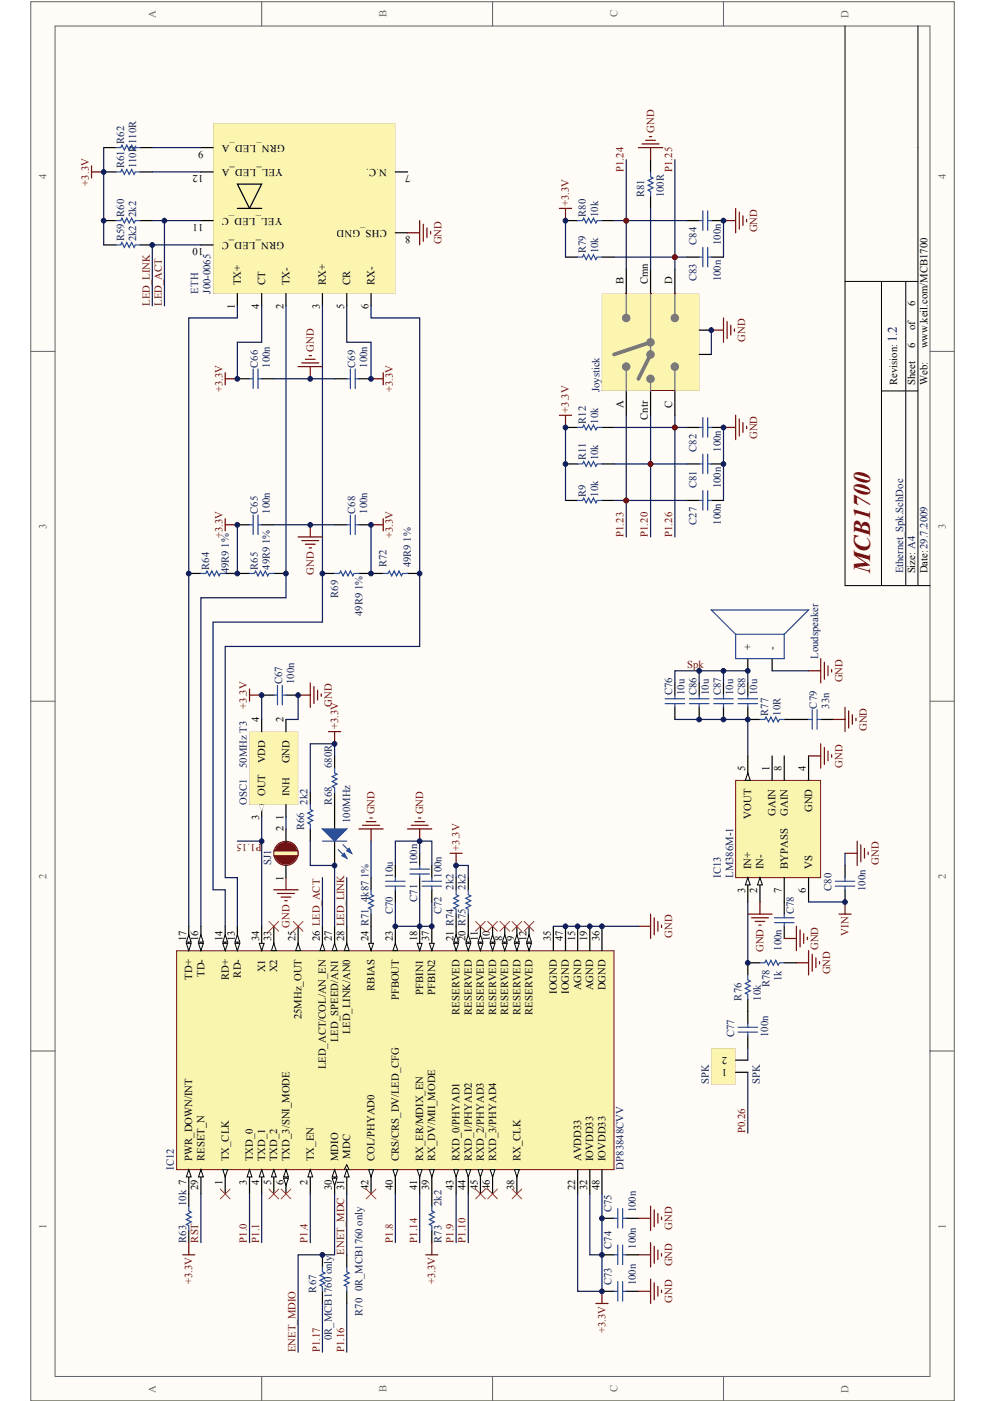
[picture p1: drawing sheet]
<svg xmlns="http://www.w3.org/2000/svg" width="210mm" height="297mm" viewBox="0 0 210 297" stroke-linecap="round" stroke-linejoin="round" font-family="sans-serif">
<defs><g id="words">
<text font-size="5.1" fill="#6e0d10" x="184.5" y="121.6" transform="rotate(-90 184.5 121.6)">MCB1700</text>
<text font-size="2.8" fill="#101e5b" x="190.2" y="72.6" transform="rotate(-90 190.2 72.6)">1.2</text>
<g font-size="2.3" fill="#626261">
<text x="33" y="3.7" transform="rotate(-90 33 3.7)">A</text>
<text x="82" y="3.7" transform="rotate(-90 82 3.7)">B</text>
<text x="131" y="3.7" transform="rotate(-90 131 3.7)">C</text>
<text x="180" y="3.7" transform="rotate(-90 180 3.7)">D</text>
<text x="9.8" y="38" transform="rotate(-90 9.8 38)">4</text>
<text x="200.6" y="38" transform="rotate(-90 200.6 38)">4</text>
<text x="9.8" y="112.1" transform="rotate(-90 9.8 112.1)">3</text>
<text x="200.6" y="112.1" transform="rotate(-90 200.6 112.1)">3</text>
<text x="9.8" y="186.3" transform="rotate(-90 9.8 186.3)">2</text>
<text x="200.6" y="186.3" transform="rotate(-90 200.6 186.3)">2</text>
<text x="9.8" y="260.5" transform="rotate(-90 9.8 260.5)">1</text>
<text x="200.6" y="260.5" transform="rotate(-90 200.6 260.5)">1</text>
<text x="33" y="295.2" transform="rotate(-90 33 295.2)">A</text>
<text x="82" y="295.2" transform="rotate(-90 82 295.2)">B</text>
<text x="131" y="295.2" transform="rotate(-90 131 295.2)">C</text>
<text x="180" y="295.2" transform="rotate(-90 180 295.2)">D</text>
</g>
<g font-size="2.3" fill="#6e0d10">
<text x="138.7" y="28.2" transform="rotate(-90 138.7 28.2)">GND</text>
<text x="18.9" y="39.3" transform="rotate(-90 18.9 39.3)">+3.3V</text>
<text x="132.3" y="36.5" transform="rotate(-90 132.3 36.5)">P1.24</text>
<text x="142.6" y="36.5" transform="rotate(-90 142.6 36.5)">P1.25</text>
<text x="120.7" y="43.7" transform="rotate(-90 120.7 43.7)">+3.3V</text>
<text x="93.6" y="51.8" transform="rotate(-90 93.6 51.8)">GND</text>
<text x="160.6" y="49.2" transform="rotate(-90 160.6 49.2)">GND</text>
<text x="31.7" y="64.8" transform="rotate(-90 31.7 64.8)">LED_LINK</text>
<text x="34.3" y="64.8" transform="rotate(-90 34.3 64.8)">LED_ACT</text>
<text x="66.5" y="74.6" transform="rotate(-90 66.5 74.6)">GND</text>
<text x="158.1" y="72.5" transform="rotate(-90 158.1 72.5)">GND</text>
<text x="47.2" y="83.2" transform="rotate(-90 47.2 83.2)">+3.3V</text>
<text x="83.3" y="83.2" transform="rotate(-90 83.3 83.2)">+3.3V</text>
<text x="120.7" y="87.5" transform="rotate(-90 120.7 87.5)">+3.3V</text>
<text x="160.6" y="93.1" transform="rotate(-90 160.6 93.1)">GND</text>
<text x="132.3" y="113.8" transform="rotate(-90 132.3 113.8)">P1.23</text>
<text x="137.4" y="113.8" transform="rotate(-90 137.4 113.8)">P1.20</text>
<text x="142.6" y="113.8" transform="rotate(-90 142.6 113.8)">P1.26</text>
<text x="47.2" y="114.2" transform="rotate(-90 47.2 114.2)">+3.3V</text>
<text x="83.3" y="114.2" transform="rotate(-90 83.3 114.2)">+3.3V</text>
<text x="66.5" y="121.9" transform="rotate(-90 66.5 121.9)">GND</text>
<text x="70.4" y="149.9" transform="rotate(-90 70.4 149.9)">GND</text>
<text x="178.7" y="144.7" transform="rotate(-90 178.7 144.7)">GND</text>
<text x="52.4" y="150.3" transform="rotate(-90 52.4 150.3)">+3.3V</text>
<text x="71.7" y="154.6" transform="rotate(-90 71.7 154.6)">+3.3V</text>
<text x="183.8" y="155" transform="rotate(-90 183.8 155)">GND</text>
<text x="178.7" y="162.8" transform="rotate(-90 178.7 162.8)">GND</text>
<text x="79.4" y="172.7" transform="rotate(-90 79.4 172.7)">GND</text>
<text x="89.7" y="172.7" transform="rotate(-90 89.7 172.7)">GND</text>
<text x="97.5" y="180.4" transform="rotate(-90 97.5 180.4)">+3.3V</text>
<text x="186.4" y="183.4" transform="rotate(-90 186.4 183.4)">GND</text>
<text x="61.4" y="196.7" transform="rotate(-90 61.4 196.7)">GND</text>
<text x="142.6" y="198.9" transform="rotate(-90 142.6 198.9)">GND</text>
<text x="161.9" y="201.9" transform="rotate(-90 161.9 201.9)">GND</text>
<text x="173.5" y="201.4" transform="rotate(-90 173.5 201.4)">GND</text>
<text x="180" y="198.4" transform="rotate(-90 180 198.4)">VIN</text>
<text x="176.1" y="206.6" transform="rotate(-90 176.1 206.6)">GND</text>
<text x="158.1" y="240.2" transform="rotate(-90 158.1 240.2)">P0.26</text>
<text x="42.1" y="263.5" transform="rotate(-90 42.1 263.5)">RST</text>
<text x="52.4" y="263.5" transform="rotate(-90 52.4 263.5)">P1.0</text>
<text x="54.9" y="263.5" transform="rotate(-90 54.9 263.5)">P1.1</text>
<text x="65.3" y="263.5" transform="rotate(-90 65.3 263.5)">P1.4</text>
<text x="83.3" y="263.5" transform="rotate(-90 83.3 263.5)">P1.8</text>
<text x="88.5" y="263.5" transform="rotate(-90 88.5 263.5)">P1.14</text>
<text x="96.2" y="263.5" transform="rotate(-90 96.2 263.5)">P1.9</text>
<text x="98.8" y="263.5" transform="rotate(-90 98.8 263.5)">P1.10</text>
<text x="142.6" y="260.8" transform="rotate(-90 142.6 260.8)">GND</text>
<text x="73" y="266" transform="rotate(-90 73 266)">ENET_MDC</text>
<text x="142.6" y="268.5" transform="rotate(-90 142.6 268.5)">GND</text>
<text x="40.8" y="272.3" transform="rotate(-90 40.8 272.3)">+3.3V</text>
<text x="92.3" y="272.3" transform="rotate(-90 92.3 272.3)">+3.3V</text>
<text x="142.6" y="276.3" transform="rotate(-90 142.6 276.3)">GND</text>
<text x="62.7" y="286.7" transform="rotate(-90 62.7 286.7)">ENET_MDIO</text>
<text x="67.8" y="286.7" transform="rotate(-90 67.8 286.7)">P1.17</text>
<text x="73" y="286.7" transform="rotate(-90 73 286.7)">P1.16</text>
<text x="128.4" y="282.7" transform="rotate(-90 128.4 282.7)">+3.3V</text>
</g>
<g font-size="2.3" fill="#101e5b">
<text x="26.3" y="35.7" transform="rotate(-90 26.3 35.7)">R61 R62</text>
<text x="28.9" y="35.7" transform="rotate(-90 28.9 35.7)">110R110R</text>
<text x="136.7" y="41.9" transform="rotate(-90 136.7 41.9)">R81</text>
<text x="140.8" y="41.9" transform="rotate(-90 140.8 41.9)">100R</text>
<text x="28.9" y="46" transform="rotate(-90 28.9 46)">2k2</text>
<text x="124.3" y="46" transform="rotate(-90 124.3 46)">R80</text>
<text x="126.9" y="46" transform="rotate(-90 126.9 46)">10k</text>
<text x="26.3" y="51.2" transform="rotate(-90 26.3 51.2)">R59 R60</text>
<text x="28.9" y="51.2" transform="rotate(-90 28.9 51.2)">2k2</text>
<text x="124.3" y="53.7" transform="rotate(-90 124.3 53.7)">R79</text>
<text x="126.9" y="53.7" transform="rotate(-90 126.9 53.7)">10k</text>
<text x="147.7" y="51.9" transform="rotate(-90 147.7 51.9)">C84</text>
<text x="152.9" y="51.9" transform="rotate(-90 152.9 51.9)">100n</text>
<text x="147.7" y="59.7" transform="rotate(-90 147.7 59.7)">C83</text>
<text x="152.9" y="59.7" transform="rotate(-90 152.9 59.7)">100n</text>
<text x="42.1" y="62.2" transform="rotate(-90 42.1 62.2)">ETH</text>
<text x="44.6" y="62.2" transform="rotate(-90 44.6 62.2)">J00-0065</text>
<text x="54.7" y="78" transform="rotate(-90 54.7 78)">C66</text>
<text x="57.3" y="78" transform="rotate(-90 57.3 78)">100n</text>
<text x="75.3" y="78" transform="rotate(-90 75.3 78)">C69</text>
<text x="77.9" y="78" transform="rotate(-90 77.9 78)">100n</text>
<text x="127.1" y="83.1" transform="rotate(-90 127.1 83.1)">Joystick</text>
<text x="124.3" y="89.9" transform="rotate(-90 124.3 89.9)">R12</text>
<text x="126.9" y="89.9" transform="rotate(-90 126.9 89.9)">10k</text>
<text x="147.7" y="95.8" transform="rotate(-90 147.7 95.8)">C82</text>
<text x="152.9" y="95.8" transform="rotate(-90 152.9 95.8)">100n</text>
<text x="124.3" y="97.6" transform="rotate(-90 124.3 97.6)">R11</text>
<text x="126.9" y="97.6" transform="rotate(-90 126.9 97.6)">10k</text>
<text x="124.3" y="105.3" transform="rotate(-90 124.3 105.3)">R9</text>
<text x="126.9" y="105.3" transform="rotate(-90 126.9 105.3)">10k</text>
<text x="147.7" y="103.5" transform="rotate(-90 147.7 103.5)">C81</text>
<text x="152.9" y="103.5" transform="rotate(-90 152.9 103.5)">100n</text>
<text x="54.7" y="108.9" transform="rotate(-90 54.7 108.9)">C65</text>
<text x="57.3" y="108.9" transform="rotate(-90 57.3 108.9)">100n</text>
<text x="75.3" y="108.9" transform="rotate(-90 75.3 108.9)">C68</text>
<text x="77.9" y="108.9" transform="rotate(-90 77.9 108.9)">100n</text>
<text x="147.7" y="111.3" transform="rotate(-90 147.7 111.3)">C27</text>
<text x="152.9" y="111.3" transform="rotate(-90 152.9 111.3)">100n</text>
<text x="48.5" y="116.1" transform="rotate(-90 48.5 116.1)">1%</text>
<text x="57.3" y="115.3" transform="rotate(-90 57.3 115.3)">1%</text>
<text x="87.2" y="114.8" transform="rotate(-90 87.2 114.8)">1%</text>
<text x="44.4" y="120.8" transform="rotate(-90 44.4 120.8)">R64</text>
<text x="48.5" y="121.6" transform="rotate(-90 48.5 121.6)">49R9</text>
<text x="54.7" y="120.8" transform="rotate(-90 54.7 120.8)">R65</text>
<text x="57.3" y="120.8" transform="rotate(-90 57.3 120.8)">49R9</text>
<text x="76.9" y="125.1" transform="rotate(-90 76.9 125.1)">1%</text>
<text x="82" y="120.3" transform="rotate(-90 82 120.3)">R72</text>
<text x="87.2" y="120.3" transform="rotate(-90 87.2 120.3)">49R9</text>
<text x="191.6" y="121.6" transform="rotate(-90 191.6 121.6)">Ethernet_Spk.SchDoc</text>
<text x="71.7" y="126.7" transform="rotate(-90 71.7 126.7)">R69</text>
<text x="76.9" y="130.6" transform="rotate(-90 76.9 130.6)">49R9</text>
<text x="173.5" y="139.6" transform="rotate(-90 173.5 139.6)">Loudspeaker</text>
<text x="59.8" y="145.1" transform="rotate(-90 59.8 145.1)">C67</text>
<text x="62.4" y="145.1" transform="rotate(-90 62.4 145.1)">100n</text>
<text x="142.6" y="147.4" transform="rotate(-90 142.6 147.4)">C76</text>
<text x="145.2" y="147.4" transform="rotate(-90 145.2 147.4)">10u</text>
<text x="147.7" y="147.4" transform="rotate(-90 147.7 147.4)">C86</text>
<text x="150.3" y="147.4" transform="rotate(-90 150.3 147.4)">10u</text>
<text x="152.9" y="147.4" transform="rotate(-90 152.9 147.4)">C87</text>
<text x="155.5" y="147.4" transform="rotate(-90 155.5 147.4)">10u</text>
<text x="158.1" y="147.4" transform="rotate(-90 158.1 147.4)">C88</text>
<text x="160.6" y="147.4" transform="rotate(-90 160.6 147.4)">10u</text>
<text x="163" y="151.8" transform="rotate(-90 163 151.8)">R77</text>
<text x="165.5" y="151.8" transform="rotate(-90 165.5 151.8)">10R</text>
<text x="173.3" y="150.2" transform="rotate(-90 173.3 150.2)">C79</text>
<text x="175.8" y="150.2" transform="rotate(-90 175.8 150.2)">33n</text>
<text x="52.4" y="162.9" transform="rotate(-90 52.4 162.9)">50MHz T3</text>
<text x="70.4" y="162.9" transform="rotate(-90 70.4 162.9)">680R</text>
<text x="52.4" y="170.6" transform="rotate(-90 52.4 170.6)">OSC1</text>
<text x="65.3" y="170.6" transform="rotate(-90 65.3 170.6)">2k2</text>
<text x="70.4" y="170.6" transform="rotate(-90 70.4 170.6)">R68</text>
<text x="64.5" y="176" transform="rotate(-90 64.5 176)">R66</text>
<text x="74.3" y="174.5" transform="rotate(-90 74.3 174.5)">100MHz</text>
<text x="57.5" y="183.5" transform="rotate(-90 57.5 183.5)">SJ1</text>
<text x="88.5" y="183.5" transform="rotate(-90 88.5 183.5)">100n</text>
<text x="78.1" y="186.1" transform="rotate(-90 78.1 186.1)">1%</text>
<text x="83.3" y="186.1" transform="rotate(-90 83.3 186.1)">10u</text>
<text x="88.5" y="191.2" transform="rotate(-90 88.5 191.2)">C71</text>
<text x="93.6" y="186.1" transform="rotate(-90 93.6 186.1)">100n</text>
<text x="96.2" y="188.7" transform="rotate(-90 96.2 188.7)">2k2</text>
<text x="98.8" y="188.7" transform="rotate(-90 98.8 188.7)">2k2</text>
<text x="152.9" y="186.1" transform="rotate(-90 152.9 186.1)">IC13</text>
<text x="155.5" y="186.1" transform="rotate(-90 155.5 186.1)">LM386M-1</text>
<text x="176.4" y="188.9" transform="rotate(-90 176.4 188.9)">C80</text>
<text x="183.6" y="188.9" transform="rotate(-90 183.6 188.9)">100n</text>
<text x="83.3" y="193.8" transform="rotate(-90 83.3 193.8)">C70</text>
<text x="93.6" y="193.8" transform="rotate(-90 93.6 193.8)">C72</text>
<text x="168.4" y="193.8" transform="rotate(-90 168.4 193.8)">C78</text>
<text x="165.8" y="201.6" transform="rotate(-90 165.8 201.6)">100n</text>
<text x="163.2" y="209.3" transform="rotate(-90 163.2 209.3)">R78</text>
<text x="165.8" y="208" transform="rotate(-90 165.8 208)">1k</text>
<text x="157.3" y="212.1" transform="rotate(-90 157.3 212.1)">R76</text>
<text x="161.4" y="212.1" transform="rotate(-90 161.4 212.1)">10k</text>
<text x="155.7" y="219.9" transform="rotate(-90 155.7 219.9)">C77</text>
<text x="163" y="219.9" transform="rotate(-90 163 219.9)">100n</text>
<text x="150.3" y="229.9" transform="rotate(-90 150.3 229.9)">SPK</text>
<text x="161.1" y="229.9" transform="rotate(-90 161.1 229.9)">SPK</text>
<text x="36.9" y="248" transform="rotate(-90 36.9 248)">IC12</text>
<text x="132.3" y="248" transform="rotate(-90 132.3 248)">DP83848CVV</text>
<text x="39.5" y="255.7" transform="rotate(-90 39.5 255.7)">10k 7</text>
<text x="93.6" y="255.7" transform="rotate(-90 93.6 255.7)">2k2</text>
<text x="129.7" y="257" transform="rotate(-90 129.7 257)">C75</text>
<text x="134.9" y="257" transform="rotate(-90 134.9 257)">100n</text>
<text x="39.5" y="263.5" transform="rotate(-90 39.5 263.5)">R63</text>
<text x="93.6" y="263.5" transform="rotate(-90 93.6 263.5)">R73</text>
<text x="129.7" y="264.8" transform="rotate(-90 129.7 264.8)">C74</text>
<text x="134.9" y="264.8" transform="rotate(-90 134.9 264.8)">100n</text>
<text x="67.1" y="274" transform="rotate(-90 67.1 274)">R67</text>
<text x="129.7" y="272.5" transform="rotate(-90 129.7 272.5)">C73</text>
<text x="134.9" y="272.5" transform="rotate(-90 134.9 272.5)">100n</text>
<text x="76.9" y="278.9" transform="rotate(-90 76.9 278.9)">R70 0R_MCB1760 only</text>
<text x="70.4" y="284.1" transform="rotate(-90 70.4 284.1)">0R_MCB1760 only</text>
</g>
<g font-size="2.3" fill="#010202">
<text x="49.8" y="65.4" transform="rotate(-90 49.8 65.4)">1</text>
<text x="51.1" y="60.4" transform="rotate(-90 51.1 60.4)">TX+</text>
<text x="54.9" y="65.4" transform="rotate(-90 54.9 65.4)">4</text>
<text x="56.2" y="60.4" transform="rotate(-90 56.2 60.4)">CT</text>
<text x="60.1" y="65.4" transform="rotate(-90 60.1 65.4)">2</text>
<text x="61.4" y="60.4" transform="rotate(-90 61.4 60.4)">TX-</text>
<text x="67.8" y="65.4" transform="rotate(-90 67.8 65.4)">3</text>
<text x="69.1" y="60.4" transform="rotate(-90 69.1 60.4)">RX+</text>
<text x="73" y="65.4" transform="rotate(-90 73 65.4)">5</text>
<text x="74.3" y="60.4" transform="rotate(-90 74.3 60.4)">CR</text>
<text x="78.1" y="65.4" transform="rotate(-90 78.1 65.4)">6</text>
<text x="79.4" y="60.4" transform="rotate(-90 79.4 60.4)">RX-</text>
<text x="132.3" y="60.2" transform="rotate(-90 132.3 60.2)">B</text>
<text x="137.4" y="60.2" transform="rotate(-90 137.4 60.2)">Cmn</text>
<text x="142.6" y="60.2" transform="rotate(-90 142.6 60.2)">D</text>
<text x="194.1" y="64.8" transform="rotate(-90 194.1 64.8)">6</text>
<text x="194.1" y="70" transform="rotate(-90 194.1 70)">of</text>
<text x="194.1" y="73.9" transform="rotate(-90 194.1 73.9)">6</text>
<text x="196.7" y="73.9" transform="rotate(-90 196.7 73.9)">www.keil.com/MCB1700</text>
<text x="190.3" y="81.6" transform="rotate(-90 190.3 81.6)">Revision:</text>
<text x="194.1" y="81.6" transform="rotate(-90 194.1 81.6)">Sheet</text>
<text x="196.7" y="81.6" transform="rotate(-90 196.7 81.6)">Web:</text>
<text x="132.3" y="86.6" transform="rotate(-90 132.3 86.6)">A</text>
<text x="137.4" y="89" transform="rotate(-90 137.4 89)">Cntr</text>
<text x="142.6" y="86.5" transform="rotate(-90 142.6 86.5)">C</text>
<text x="194.1" y="121.6" transform="rotate(-90 194.1 121.6)">Size: A4</text>
<text x="196.7" y="121.6" transform="rotate(-90 196.7 121.6)">Date:29.7.2009</text>
<text x="159.3" y="137.8" transform="rotate(-90 159.3 137.8)">+</text>
<text x="164.5" y="137.8" transform="rotate(-90 164.5 137.8)">-</text>
<text x="54.9" y="153.1" transform="rotate(-90 54.9 153.1)">4</text>
<text x="60.1" y="153.1" transform="rotate(-90 60.1 153.1)">2</text>
<text x="56.2" y="161.9" transform="rotate(-90 56.2 161.9)">VDD</text>
<text x="61.4" y="161.9" transform="rotate(-90 61.4 161.9)">GND</text>
<text x="158.1" y="163.4" transform="rotate(-90 158.1 163.4)">5</text>
<text x="163.2" y="163.4" transform="rotate(-90 163.2 163.4)">1</text>
<text x="165.8" y="163.4" transform="rotate(-90 165.8 163.4)">8</text>
<text x="170.9" y="163.4" transform="rotate(-90 170.9 163.4)">4</text>
<text x="54.9" y="173.8" transform="rotate(-90 54.9 173.8)">3</text>
<text x="56.2" y="168.8" transform="rotate(-90 56.2 168.8)">OUT</text>
<text x="60.1" y="173.8" transform="rotate(-90 60.1 173.8)">1</text>
<text x="61.4" y="168.8" transform="rotate(-90 61.4 168.8)">INH</text>
<text x="159.3" y="173.6" transform="rotate(-90 159.3 173.6)">VOUT</text>
<text x="164.5" y="172.9" transform="rotate(-90 164.5 172.9)">GAIN</text>
<text x="167.1" y="172.9" transform="rotate(-90 167.1 172.9)">GAIN</text>
<text x="172.2" y="172.2" transform="rotate(-90 172.2 172.2)">GND</text>
<text x="60.1" y="176.3" transform="rotate(-90 60.1 176.3)">2</text>
<text x="159.3" y="184.3" transform="rotate(-90 159.3 184.3)">IN+</text>
<text x="161.9" y="184.3" transform="rotate(-90 161.9 184.3)">IN-</text>
<text x="167.1" y="184.3" transform="rotate(-90 167.1 184.3)">BYPASS</text>
<text x="172.2" y="184.3" transform="rotate(-90 172.2 184.3)">VS</text>
<text x="60.1" y="186.7" transform="rotate(-90 60.1 186.7)">1</text>
<text x="158.1" y="189.3" transform="rotate(-90 158.1 189.3)">3</text>
<text x="160.6" y="189.3" transform="rotate(-90 160.6 189.3)">2</text>
<text x="165.8" y="189.3" transform="rotate(-90 165.8 189.3)">7</text>
<text x="170.9" y="189.3" transform="rotate(-90 170.9 189.3)">6</text>
<text x="39.5" y="199.5" transform="rotate(-90 39.5 199.5)">17</text>
<text x="42.1" y="199.5" transform="rotate(-90 42.1 199.5)">16</text>
<text x="47.2" y="199.5" transform="rotate(-90 47.2 199.5)">14</text>
<text x="49.8" y="199.5" transform="rotate(-90 49.8 199.5)">13</text>
<text x="54.9" y="199.5" transform="rotate(-90 54.9 199.5)">34</text>
<text x="57.5" y="199.5" transform="rotate(-90 57.5 199.5)">33</text>
<text x="62.7" y="199.5" transform="rotate(-90 62.7 199.5)">25</text>
<text x="67.8" y="199.5" transform="rotate(-90 67.8 199.5)">26 LED_ACT</text>
<text x="70.4" y="199.5" transform="rotate(-90 70.4 199.5)">27</text>
<text x="73" y="199.5" transform="rotate(-90 73 199.5)">28 LED_LINK</text>
<text x="78.1" y="199.5" transform="rotate(-90 78.1 199.5)">24 R71 4k87</text>
<text x="83.3" y="199.5" transform="rotate(-90 83.3 199.5)">23</text>
<text x="88.5" y="199.5" transform="rotate(-90 88.5 199.5)">18</text>
<text x="91" y="199.5" transform="rotate(-90 91 199.5)">37</text>
<text x="96.2" y="199.5" transform="rotate(-90 96.2 199.5)">21 R74</text>
<text x="98.8" y="199.5" transform="rotate(-90 98.8 199.5)">20 R75</text>
<text x="101.3" y="199.5" transform="rotate(-90 101.3 199.5)">11</text>
<text x="103.9" y="199.5" transform="rotate(-90 103.9 199.5)">10</text>
<text x="106.5" y="199.5" transform="rotate(-90 106.5 199.5)">8</text>
<text x="109.1" y="199.5" transform="rotate(-90 109.1 199.5)">9</text>
<text x="111.7" y="199.5" transform="rotate(-90 111.7 199.5)">12</text>
<text x="116.8" y="199.5" transform="rotate(-90 116.8 199.5)">35</text>
<text x="119.4" y="199.5" transform="rotate(-90 119.4 199.5)">47</text>
<text x="122" y="199.5" transform="rotate(-90 122 199.5)">15</text>
<text x="124.5" y="199.5" transform="rotate(-90 124.5 199.5)">19</text>
<text x="127.1" y="199.5" transform="rotate(-90 127.1 199.5)">36</text>
<text x="40.8" y="207.7" transform="rotate(-90 40.8 207.7)">TD+</text>
<text x="43.3" y="207.1" transform="rotate(-90 43.3 207.1)">TD-</text>
<text x="48.5" y="207.8" transform="rotate(-90 48.5 207.8)">RD+</text>
<text x="51.1" y="207.3" transform="rotate(-90 51.1 207.3)">RD-</text>
<text x="56.2" y="206.1" transform="rotate(-90 56.2 206.1)">X1</text>
<text x="58.8" y="206.1" transform="rotate(-90 58.8 206.1)">X2</text>
<text x="123.3" y="210" transform="rotate(-90 123.3 210)">AGND</text>
<text x="125.8" y="210" transform="rotate(-90 125.8 210)">AGND</text>
<text x="128.4" y="210" transform="rotate(-90 128.4 210)">DGND</text>
<text x="79.4" y="210" transform="rotate(-90 79.4 210)">RBIAS</text>
<text x="84.6" y="212.1" transform="rotate(-90 84.6 212.1)">PFBOUT</text>
<text x="89.7" y="210.9" transform="rotate(-90 89.7 210.9)">PFBIN1</text>
<text x="92.3" y="210.9" transform="rotate(-90 92.3 210.9)">PFBIN2</text>
<text x="97.5" y="215.1" transform="rotate(-90 97.5 215.1)">RESERVED</text>
<text x="100.1" y="215.1" transform="rotate(-90 100.1 215.1)">RESERVED</text>
<text x="102.6" y="215.1" transform="rotate(-90 102.6 215.1)">RESERVED</text>
<text x="105.2" y="215.1" transform="rotate(-90 105.2 215.1)">RESERVED</text>
<text x="107.8" y="215.1" transform="rotate(-90 107.8 215.1)">RESERVED</text>
<text x="110.4" y="215.1" transform="rotate(-90 110.4 215.1)">RESERVED</text>
<text x="112.9" y="215.1" transform="rotate(-90 112.9 215.1)">RESERVED</text>
<text x="118.1" y="210.7" transform="rotate(-90 118.1 210.7)">IOGND</text>
<text x="120.7" y="210.7" transform="rotate(-90 120.7 210.7)">IOGND</text>
<text x="64" y="216.1" transform="rotate(-90 64 216.1)">25MHz_OUT</text>
<text x="71.7" y="220.9" transform="rotate(-90 71.7 220.9)">LED_SPEED/AN1</text>
<text x="74.3" y="219.2" transform="rotate(-90 74.3 219.2)">LED_LINK/AN0</text>
<text x="69.1" y="226.7" transform="rotate(-90 69.1 226.7)">LED_ACT/COL/AN_EN</text>
<text x="74.3" y="245.7" transform="rotate(-90 74.3 245.7)">MDC</text>
<text x="40.8" y="246.2" transform="rotate(-90 40.8 246.2)">PWR_DOWN/INT</text>
<text x="43.3" y="246.2" transform="rotate(-90 43.3 246.2)">RESET_N</text>
<text x="47.2" y="251.2" transform="rotate(-90 47.2 251.2)">1</text>
<text x="48.5" y="246.2" transform="rotate(-90 48.5 246.2)">TX_CLK</text>
<text x="52.4" y="251.2" transform="rotate(-90 52.4 251.2)">3</text>
<text x="53.7" y="246.2" transform="rotate(-90 53.7 246.2)">TXD_0</text>
<text x="54.9" y="251.2" transform="rotate(-90 54.9 251.2)">4</text>
<text x="56.2" y="246.2" transform="rotate(-90 56.2 246.2)">TXD_1</text>
<text x="57.5" y="251.2" transform="rotate(-90 57.5 251.2)">5</text>
<text x="58.8" y="246.2" transform="rotate(-90 58.8 246.2)">TXD_2</text>
<text x="60.1" y="251.2" transform="rotate(-90 60.1 251.2)">6</text>
<text x="61.4" y="246.2" transform="rotate(-90 61.4 246.2)">TXD_3/SNI_MODE</text>
<text x="65.3" y="251.2" transform="rotate(-90 65.3 251.2)">2</text>
<text x="66.5" y="246.2" transform="rotate(-90 66.5 246.2)">TX_EN</text>
<text x="71.7" y="246.2" transform="rotate(-90 71.7 246.2)">MDIO</text>
<text x="79.4" y="246.2" transform="rotate(-90 79.4 246.2)">COL/PHYAD0</text>
<text x="84.6" y="246.2" transform="rotate(-90 84.6 246.2)">CRS/CRS_DV/LED_CFG</text>
<text x="89.7" y="246.2" transform="rotate(-90 89.7 246.2)">RX_ER/MDIX_EN</text>
<text x="92.3" y="246.2" transform="rotate(-90 92.3 246.2)">RX_DV/MII_MODE</text>
<text x="97.5" y="246.2" transform="rotate(-90 97.5 246.2)">RXD_0/PHYAD1</text>
<text x="100.1" y="246.2" transform="rotate(-90 100.1 246.2)">RXD_1/PHYAD2</text>
<text x="102.6" y="246.2" transform="rotate(-90 102.6 246.2)">RXD_2/PHYAD3</text>
<text x="105.2" y="246.2" transform="rotate(-90 105.2 246.2)">RXD_3/PHYAD4</text>
<text x="110.4" y="246.2" transform="rotate(-90 110.4 246.2)">RX_CLK</text>
<text x="123.3" y="246.2" transform="rotate(-90 123.3 246.2)">AVDD33</text>
<text x="125.8" y="246.2" transform="rotate(-90 125.8 246.2)">IOVDD33</text>
<text x="128.4" y="246.2" transform="rotate(-90 128.4 246.2)">IOVDD33</text>
<text x="42.1" y="252.3" transform="rotate(-90 42.1 252.3)">29</text>
<text x="70.4" y="252.3" transform="rotate(-90 70.4 252.3)">30</text>
<text x="73" y="252.3" transform="rotate(-90 73 252.3)">31</text>
<text x="78.1" y="252.3" transform="rotate(-90 78.1 252.3)">42</text>
<text x="83.3" y="252.3" transform="rotate(-90 83.3 252.3)">40</text>
<text x="88.5" y="252.3" transform="rotate(-90 88.5 252.3)">41</text>
<text x="91" y="252.3" transform="rotate(-90 91 252.3)">39</text>
<text x="96.2" y="252.3" transform="rotate(-90 96.2 252.3)">43</text>
<text x="98.8" y="252.3" transform="rotate(-90 98.8 252.3)">44</text>
<text x="101.3" y="252.3" transform="rotate(-90 101.3 252.3)">45</text>
<text x="103.9" y="252.3" transform="rotate(-90 103.9 252.3)">46</text>
<text x="109.1" y="252.3" transform="rotate(-90 109.1 252.3)">38</text>
<text x="122" y="252.3" transform="rotate(-90 122 252.3)">22</text>
<text x="124.5" y="252.3" transform="rotate(-90 124.5 252.3)">32</text>
<text x="127.1" y="252.3" transform="rotate(-90 127.1 252.3)">48</text>
</g>
<g font-size="2.2" fill="#010202">
<text x="43.1" y="32" transform="rotate(-180 43.1 32)">9</text>
<text x="60" y="35.8" transform="rotate(-180 60 35.8)">YEL_LED_A</text>
<text x="60.4" y="30.7" transform="rotate(-180 60.4 30.7)">GRN_LED_A</text>
<text x="82.1" y="35.8" transform="rotate(-180 82.1 35.8)">N.C.</text>
<text x="43.1" y="37.1" transform="rotate(-180 43.1 37.1)">12</text>
<text x="87.1" y="37.1" transform="rotate(-180 87.1 37.1)">7</text>
<text x="43.1" y="47.4" transform="rotate(-180 43.1 47.4)">11</text>
<text x="59.9" y="46.1" transform="rotate(-180 59.9 46.1)">YEL_LED_C</text>
<text x="43.1" y="52.6" transform="rotate(-180 43.1 52.6)">10</text>
<text x="60.3" y="51.3" transform="rotate(-180 60.3 51.3)">GRN_LED_C</text>
<text x="82.1" y="48.7" transform="rotate(-180 82.1 48.7)">CHS_GND</text>
<text x="87.1" y="50" transform="rotate(-180 87.1 50)">8</text>
<text x="154.2" y="226.7" transform="rotate(-180 154.2 226.7)">1</text>
<text x="154.2" y="224.1" transform="rotate(-180 154.2 224.1)">2</text>
</g>
<g font-size="2.2" fill="#6e0d10">
<text x="145.7" y="141.6">Spk</text>
<text x="55.5" y="179" transform="rotate(-180 55.5 179)">P1.15</text>
</g>
</g></defs>
<path d="M6.5 .4h195.9v296.6h-195.9z" fill="#fffcf7"/>
<path d="M6.5 .4h195.9v296.6h-195.9z" fill="none" stroke="#626261" stroke-width=".21"/>
<path d="M11.7 5.5h185.6v286.3h-185.6z" fill="#fffcf7"/>
<g fill="none" stroke="#626261" stroke-width=".21">
<path d="M11.7 5.5h185.6v286.3h-185.6zM55.5 .3v5.2M104.5 .3v5.2M153.5 .3v5.2M6.5 74.5h5.2M197.3 74.5h5.1M6.5 148.7h5.2M197.3 148.7h5.1M6.5 222.8h5.2M197.3 222.8h5.1M55.5 291.8v5.2M104.5 291.8v5.2"/>
<path d="M153.5 291.8v5.2"/>
</g>
<circle cx="132.8" cy="106.1" r=".5" fill="#101e5b"/>
<circle cx="132.8" cy="106.1" r=".5" fill="none" stroke="#101e5b" stroke-width=".21"/>
<circle cx="138" cy="98.4" r=".5" fill="#101e5b"/>
<circle cx="138" cy="98.4" r=".5" fill="none" stroke="#101e5b" stroke-width=".21"/>
<circle cx="143.1" cy="90.6" r=".5" fill="#101e5b"/>
<circle cx="143.1" cy="90.6" r=".5" fill="none" stroke="#101e5b" stroke-width=".21"/>
<circle cx="143.1" cy="54.5" r=".5" fill="#101e5b"/>
<circle cx="143.1" cy="54.5" r=".5" fill="none" stroke="#101e5b" stroke-width=".21"/>
<circle cx="132.8" cy="46.8" r=".5" fill="#101e5b"/>
<circle cx="132.8" cy="46.8" r=".5" fill="none" stroke="#101e5b" stroke-width=".21"/>
<path d="M179.2 5.5v118.7h18.1M194.7 5.5v118.7M179.2 59.7h15.5M187 59.7v64.5M192.1 59.7v64.5M187 82.9h7.7" fill="none" stroke="#010202" stroke-width=".21"/>
<path d="M156 165.5h18.1v20.6h-18.1z" fill="#faf5ae"/>
<path d="M156 165.5h18.1v20.6h-18.1z" fill="none" stroke="#6e0d10" stroke-width=".21"/>
<path d="M163.8 160.3v5.1M161.2 186.1v5.1" fill="none" stroke="#010202" stroke-width=".26"/>
<path d="M161.2 186.1l.5 1.5h-1z" fill="#fffcf7"/>
<path d="M161.2 186.1l.5 1.5h-1z" fill="none" stroke="#010202" stroke-width=".21"/>
<path d="M158.6 186.1v5.1" fill="none" stroke="#010202" stroke-width=".26"/>
<path d="M158.6 186.1l.5 1.5h-1z" fill="#fffcf7"/>
<path d="M158.6 186.1l.5 1.5h-1z" fill="none" stroke="#010202" stroke-width=".21"/>
<path d="M158.6 160.3v5.1M171.5 160.3v5.1" fill="none" stroke="#010202" stroke-width=".26"/>
<path d="M158.6 163.9l.5 1.5h-1z" fill="#fffcf7"/>
<path d="M158.6 163.9l.5 1.5h-1z" fill="none" stroke="#010202" stroke-width=".21"/>
<g fill="none" stroke="#010202" stroke-width=".26">
<path d="M158.6 152.5h2.6M166.3 152.5h5.2M174.1 152.5h2.6M166.3 160.3v5.1M166.3 186.1v7.7M166.3 196.4v2.6M171.5 186.1v5.1M179.2 183.5v2.6M179.2 188.7v2.5M158.6 211.9v5.1M158.6 219.6v2.6M161.2 204.1h-2.6v2.6"/>
<path d="M166.3 204.1h2.6"/>
</g>
<g fill="none" stroke="#2351a3" stroke-width=".26">
<path d="M161.2 152.5h1l.3-.5 .5 1.1 .5-1.1 .5 1.1 .5-1.1 .6 1.1 .2-.6h1M171.5 152.5h.8M172.3 150.5v4.1M173.3 150.5v4.1M173.3 152.5h.8M164.3 194.6h4.1M164.3 195.6h4.1M166.3 193.8v.8M166.3 195.6v.8M177.2 187.9h4.1M177.2 186.8h4.1M179.2 186.1v.7"/>
<path d="M179.2 187.9v.8M156.5 217.8h4.2M156.5 218.8h4.2M158.6 206.7v1l.5 .3-1 .5 1 .5-1 .5 1 .6-1 .5 .5 .2v1.1M158.6 217v.8M158.6 218.8v.8M161.2 204.1h1l.3-.5 .5 1 .5-1 .5 1 .5-1 .6 1 .2-.5h1"/>
</g>
<g fill="none" stroke="#6e0d10" stroke-width=".26">
<path d="M174.1 139.6v5.2M171.5 142.2h2.6M174.1 157.7v5.2M174.8 158.5v3.6M174.8 140.4v3.6M175.6 159.2v2.1M175.6 141.2v2.1M176.4 142v.5M176.7 152.5h2.5M179.2 150v5.1M180 150.7v3.6M180.8 151.5v2.1"/>
<path d="M181.6 152.3v.5M171.5 160.3h2.6M176.4 160v.5M181.8 178.3v5.2M182.6 179.1v3.6M183.4 179.9v2M166.3 199h2.6M168.9 196.4v5.2M169.7 197.2v3.6M170.5 197.9v2.1M171.2 198.7v.5M177.9 193.8h2.6"/>
<path d="M179.2 191.2v2.6M179.2 180.9h2.6M184.1 180.7v.5M168.9 204.1h2.6M171.5 201.6v5.1M172.3 202.3v3.6M173 203.1v2.1M173.8 203.9v.5"/>
</g>
<path d="M158.6 191.2v12.9M171.5 191.2h7.7M179.2 180.9v2.6" fill="none" stroke="#101e5b" stroke-width=".26"/>
<g fill="#010202">
<path d="M155.9 227.3l2.7-.1 .1 .1-.1 .2h-2.6z"/>
<path d="M155.9 224.7l2.7-.1 .1 .2-.1 .1h-2.6z"/>
</g>
<path d="M150.9 222.2h5.1v7.7h-5.1zM153.2 224.1v1.6h1v-1.6zM153.4 226.7v1.5h.6v-1.5z" fill="#fbf5af"/>
<path d="M155.9 227.3l.1 .2z" fill="#010202"/>
<path d="M153.4 226.7h.6v1.5h-.6z" fill="#fbf5af"/>
<path d="M155.9 224.7l.1 .2z" fill="#010202"/>
<path d="M153.2 224.1h1v1.6h-1z" fill="#fbf5af"/>
<path d="M150.9 222.2h5.1v2.4v-2.4h-5.1v7.7h5.1v-2.4v2.4h-5.1zM156 224.9v2.3z" fill="#6e0d10"/>
<g fill="#010202">
<path d="M156 227.2v.3z"/>
<path d="M156 224.6v.3z"/>
</g>
<path d="M163.8 142.2h7.7M158.6 222.2v2.6M158.6 227.3v12.9" fill="none" stroke="#101e5b" stroke-width=".26"/>
<path d="M158.6 139.6v2.6M163.8 139.6v2.6" fill="none" stroke="#010202" stroke-width=".26"/>
<path d="M156 134.5v5.1h10.3v-5.1h-10.3l-5.1-5.2h20.6l-5.2 5.2" fill="none" stroke="#2351a3" stroke-width=".26"/>
<path d="M158.6 193.8h5.2M159.4 194.6h3.6M160.2 195.4h2M160.9 196.1h.5M161.2 191.2v2.6" fill="none" stroke="#6e0d10" stroke-width=".26"/>
<path d="M37.5 201.6h92.7v46.4h-92.7z" fill="#faf5ae"/>
<path d="M37.5 201.6h92.7v46.4h-92.7z" fill="none" stroke="#6e0d10" stroke-width=".21"/>
<path d="M73.5 248v5.1" fill="none" stroke="#010202" stroke-width=".26"/>
<path d="M73 248l.5-1 .6 1" fill="none" stroke="#010202" stroke-width=".21"/>
<path d="M73.5 248l.6 1.5h-1.1z" fill="#fffcf7"/>
<path d="M73.5 248l.6 1.5h-1.1z" fill="none" stroke="#010202" stroke-width=".21"/>
<path d="M71 248v5.1" fill="none" stroke="#010202" stroke-width=".26"/>
<path d="M71 248l.5 1.5h-1z" fill="#fffcf7"/>
<path d="M71 248l.5 1.5h-1z" fill="none" stroke="#010202" stroke-width=".21"/>
<path d="M70.5 249.8h1l-.5 1.5z" fill="#fffcf7"/>
<path d="M70.5 249.8h1l-.5 1.5z" fill="none" stroke="#010202" stroke-width=".21"/>
<path d="M47.8 248v5.1" fill="none" stroke="#010202" stroke-width=".26"/>
<path d="M47.3 248h1l-.5 1.5z" fill="#fffcf7"/>
<path d="M47.3 248h1l-.5 1.5z" fill="none" stroke="#010202" stroke-width=".21"/>
<path d="M65.8 248v5.1" fill="none" stroke="#010202" stroke-width=".26"/>
<path d="M65.8 248l.5 1.5h-1z" fill="#fffcf7"/>
<path d="M65.8 248l.5 1.5h-1z" fill="none" stroke="#010202" stroke-width=".21"/>
<path d="M52.9 248v5.1" fill="none" stroke="#010202" stroke-width=".26"/>
<path d="M52.9 248l.5 1.5h-1z" fill="#fffcf7"/>
<path d="M52.9 248l.5 1.5h-1z" fill="none" stroke="#010202" stroke-width=".21"/>
<path d="M55.5 248v5.1" fill="none" stroke="#010202" stroke-width=".26"/>
<path d="M55.5 248l.5 1.5h-1z" fill="#fffcf7"/>
<path d="M55.5 248l.5 1.5h-1z" fill="none" stroke="#010202" stroke-width=".21"/>
<path d="M58.1 248v5.1" fill="none" stroke="#010202" stroke-width=".26"/>
<path d="M58.1 248l.5 1.5h-1z" fill="#fffcf7"/>
<path d="M58.1 248l.5 1.5h-1z" fill="none" stroke="#010202" stroke-width=".21"/>
<path d="M60.7 248v5.1" fill="none" stroke="#010202" stroke-width=".26"/>
<path d="M60.7 248l.5 1.5h-1.1z" fill="#fffcf7"/>
<path d="M60.7 248l.5 1.5h-1.1z" fill="none" stroke="#010202" stroke-width=".21"/>
<path d="M60.1 249.8h1.1l-.5 1.5z" fill="#fffcf7"/>
<path d="M60.1 249.8h1.1l-.5 1.5z" fill="none" stroke="#010202" stroke-width=".21"/>
<path d="M109.6 248v5.1" fill="none" stroke="#010202" stroke-width=".26"/>
<path d="M109.1 248h1l-.5 1.5z" fill="#fffcf7"/>
<path d="M109.1 248h1l-.5 1.5z" fill="none" stroke="#010202" stroke-width=".21"/>
<path d="M91.6 248v5.1" fill="none" stroke="#010202" stroke-width=".26"/>
<path d="M91.1 248h1l-.5 1.5z" fill="#fffcf7"/>
<path d="M91.1 248h1l-.5 1.5z" fill="none" stroke="#010202" stroke-width=".21"/>
<path d="M89 248v5.1" fill="none" stroke="#010202" stroke-width=".26"/>
<path d="M88.5 248h1l-.5 1.5z" fill="#fffcf7"/>
<path d="M88.5 248h1l-.5 1.5z" fill="none" stroke="#010202" stroke-width=".21"/>
<path d="M96.7 248v5.1" fill="none" stroke="#010202" stroke-width=".26"/>
<path d="M96.2 248h1.1l-.6 1.5z" fill="#fffcf7"/>
<path d="M96.2 248h1.1l-.6 1.5z" fill="none" stroke="#010202" stroke-width=".21"/>
<path d="M99.3 248v5.1" fill="none" stroke="#010202" stroke-width=".26"/>
<path d="M98.8 248h1l-.5 1.5z" fill="#fffcf7"/>
<path d="M98.8 248h1l-.5 1.5z" fill="none" stroke="#010202" stroke-width=".21"/>
<path d="M101.9 248v5.1" fill="none" stroke="#010202" stroke-width=".26"/>
<path d="M101.4 248h1l-.5 1.5z" fill="#fffcf7"/>
<path d="M101.4 248h1l-.5 1.5z" fill="none" stroke="#010202" stroke-width=".21"/>
<path d="M104.5 248v5.1" fill="none" stroke="#010202" stroke-width=".26"/>
<path d="M104 248h1l-.5 1.5z" fill="#fffcf7"/>
<path d="M104 248h1l-.5 1.5z" fill="none" stroke="#010202" stroke-width=".21"/>
<path d="M83.9 248v5.1" fill="none" stroke="#010202" stroke-width=".26"/>
<path d="M83.3 248h1.1l-.5 1.5z" fill="#fffcf7"/>
<path d="M83.3 248h1.1l-.5 1.5z" fill="none" stroke="#010202" stroke-width=".21"/>
<path d="M78.7 248v5.1" fill="none" stroke="#010202" stroke-width=".26"/>
<path d="M78.2 248h1l-.5 1.5z" fill="#fffcf7"/>
<path d="M78.2 248h1l-.5 1.5z" fill="none" stroke="#010202" stroke-width=".21"/>
<path d="M55.5 196.4v5.2" fill="none" stroke="#010202" stroke-width=".26"/>
<path d="M55 200h1l-.5 1.6z" fill="#fffcf7"/>
<path d="M55 200h1l-.5 1.6z" fill="none" stroke="#010202" stroke-width=".21"/>
<path d="M58.1 196.4v5.2" fill="none" stroke="#010202" stroke-width=".26"/>
<path d="M58.1 200l.5 1.6h-1z" fill="#fffcf7"/>
<path d="M58.1 200l.5 1.6h-1z" fill="none" stroke="#010202" stroke-width=".21"/>
<path d="M63.2 196.4v5.2" fill="none" stroke="#010202" stroke-width=".26"/>
<path d="M63.2 200l.6 1.6h-1.1z" fill="#fffcf7"/>
<path d="M63.2 200l.6 1.6h-1.1z" fill="none" stroke="#010202" stroke-width=".21"/>
<path d="M73.5 196.4v5.2" fill="none" stroke="#010202" stroke-width=".26"/>
<path d="M73.5 200l.6 1.6h-1.1z" fill="#fffcf7"/>
<path d="M73.5 200l.6 1.6h-1.1z" fill="none" stroke="#010202" stroke-width=".21"/>
<path d="M71 196.4v5.2" fill="none" stroke="#010202" stroke-width=".26"/>
<path d="M71 200l.5 1.6h-1z" fill="#fffcf7"/>
<path d="M71 200l.5 1.6h-1z" fill="none" stroke="#010202" stroke-width=".21"/>
<path d="M68.4 196.4v5.2" fill="none" stroke="#010202" stroke-width=".26"/>
<path d="M68.4 200l.5 1.6h-1z" fill="#fffcf7"/>
<path d="M68.4 200l.5 1.6h-1z" fill="none" stroke="#010202" stroke-width=".21"/>
<path d="M42.6 248v5.1" fill="none" stroke="#010202" stroke-width=".26"/>
<path d="M42.6 248l.5 1.5h-1z" fill="#fffcf7"/>
<path d="M42.6 248l.5 1.5h-1z" fill="none" stroke="#010202" stroke-width=".21"/>
<path d="M40 248v5.1" fill="none" stroke="#010202" stroke-width=".26"/>
<path d="M40 248l.6 1.5h-1.1z" fill="#fffcf7"/>
<path d="M40 248l.6 1.5h-1.1z" fill="none" stroke="#010202" stroke-width=".21"/>
<path d="M42.6 196.4v5.2" fill="none" stroke="#010202" stroke-width=".26"/>
<path d="M42.1 200h1l-.5 1.6z" fill="#fffcf7"/>
<path d="M42.1 200h1l-.5 1.6z" fill="none" stroke="#010202" stroke-width=".21"/>
<path d="M42.6 198.2l.5 1.5h-1z" fill="#fffcf7"/>
<path d="M42.6 198.2l.5 1.5h-1z" fill="none" stroke="#010202" stroke-width=".21"/>
<path d="M40 196.4v5.2" fill="none" stroke="#010202" stroke-width=".26"/>
<path d="M39.5 200h1.1l-.6 1.6z" fill="#fffcf7"/>
<path d="M39.5 200h1.1l-.6 1.6z" fill="none" stroke="#010202" stroke-width=".21"/>
<path d="M40 198.2l.6 1.5h-1.1z" fill="#fffcf7"/>
<path d="M40 198.2l.6 1.5h-1.1z" fill="none" stroke="#010202" stroke-width=".21"/>
<path d="M50.3 196.4v5.2" fill="none" stroke="#010202" stroke-width=".26"/>
<path d="M49.8 200h1.1l-.6 1.6z" fill="#fffcf7"/>
<path d="M49.8 200h1.1l-.6 1.6z" fill="none" stroke="#010202" stroke-width=".21"/>
<path d="M50.3 198.2l.6 1.5h-1.1z" fill="#fffcf7"/>
<path d="M50.3 198.2l.6 1.5h-1.1z" fill="none" stroke="#010202" stroke-width=".21"/>
<path d="M47.8 196.4v5.2" fill="none" stroke="#010202" stroke-width=".26"/>
<path d="M47.3 200h1l-.5 1.6z" fill="#fffcf7"/>
<path d="M47.3 200h1l-.5 1.6z" fill="none" stroke="#010202" stroke-width=".21"/>
<path d="M47.8 198.2l.5 1.5h-1z" fill="#fffcf7"/>
<path d="M47.8 198.2l.5 1.5h-1z" fill="none" stroke="#010202" stroke-width=".21"/>
<path d="M78.7 196.4v5.2" fill="none" stroke="#010202" stroke-width=".26"/>
<path d="M78.2 200h1l-.5 1.6z" fill="#fffcf7"/>
<path d="M78.2 200h1l-.5 1.6z" fill="none" stroke="#010202" stroke-width=".21"/>
<path d="M83.9 196.4v5.2" fill="none" stroke="#010202" stroke-width=".26"/>
<path d="M83.9 200l.5 1.6h-1.1z" fill="#fffcf7"/>
<path d="M83.9 200l.5 1.6h-1.1z" fill="none" stroke="#010202" stroke-width=".21"/>
<path d="M89 196.4v5.2" fill="none" stroke="#010202" stroke-width=".26"/>
<path d="M88.5 200h1l-.5 1.6z" fill="#fffcf7"/>
<path d="M88.5 200h1l-.5 1.6z" fill="none" stroke="#010202" stroke-width=".21"/>
<path d="M91.6 196.4v5.2" fill="none" stroke="#010202" stroke-width=".26"/>
<path d="M91.1 200h1l-.5 1.6z" fill="#fffcf7"/>
<path d="M91.1 200h1l-.5 1.6z" fill="none" stroke="#010202" stroke-width=".21"/>
<path d="M107.1 196.4v5.2" fill="none" stroke="#010202" stroke-width=".26"/>
<path d="M106.5 200h1.1l-.5 1.6z" fill="#fffcf7"/>
<path d="M106.5 200h1.1l-.5 1.6z" fill="none" stroke="#010202" stroke-width=".21"/>
<path d="M107.1 198.2l.5 1.5h-1.1z" fill="#fffcf7"/>
<path d="M107.1 198.2l.5 1.5h-1.1z" fill="none" stroke="#010202" stroke-width=".21"/>
<path d="M109.6 196.4v5.2" fill="none" stroke="#010202" stroke-width=".26"/>
<path d="M109.1 200h1l-.5 1.6z" fill="#fffcf7"/>
<path d="M109.1 200h1l-.5 1.6z" fill="none" stroke="#010202" stroke-width=".21"/>
<path d="M109.6 198.2l.5 1.5h-1z" fill="#fffcf7"/>
<path d="M109.6 198.2l.5 1.5h-1z" fill="none" stroke="#010202" stroke-width=".21"/>
<path d="M104.5 196.4v5.2" fill="none" stroke="#010202" stroke-width=".26"/>
<path d="M104 200h1l-.5 1.6z" fill="#fffcf7"/>
<path d="M104 200h1l-.5 1.6z" fill="none" stroke="#010202" stroke-width=".21"/>
<path d="M104.5 198.2l.5 1.5h-1z" fill="#fffcf7"/>
<path d="M104.5 198.2l.5 1.5h-1z" fill="none" stroke="#010202" stroke-width=".21"/>
<path d="M101.9 196.4v5.2" fill="none" stroke="#010202" stroke-width=".26"/>
<path d="M101.4 200h1l-.5 1.6z" fill="#fffcf7"/>
<path d="M101.4 200h1l-.5 1.6z" fill="none" stroke="#010202" stroke-width=".21"/>
<path d="M101.9 198.2l.5 1.5h-1z" fill="#fffcf7"/>
<path d="M101.9 198.2l.5 1.5h-1z" fill="none" stroke="#010202" stroke-width=".21"/>
<path d="M112.2 196.4v5.2" fill="none" stroke="#010202" stroke-width=".26"/>
<path d="M111.7 200h1l-.5 1.6z" fill="#fffcf7"/>
<path d="M111.7 200h1l-.5 1.6z" fill="none" stroke="#010202" stroke-width=".21"/>
<path d="M112.2 198.2l.5 1.5h-1z" fill="#fffcf7"/>
<path d="M112.2 198.2l.5 1.5h-1z" fill="none" stroke="#010202" stroke-width=".21"/>
<path d="M99.3 196.4v5.2" fill="none" stroke="#010202" stroke-width=".26"/>
<path d="M98.8 200h1l-.5 1.6z" fill="#fffcf7"/>
<path d="M98.8 200h1l-.5 1.6z" fill="none" stroke="#010202" stroke-width=".21"/>
<path d="M99.3 198.2l.5 1.5h-1z" fill="#fffcf7"/>
<path d="M99.3 198.2l.5 1.5h-1z" fill="none" stroke="#010202" stroke-width=".21"/>
<path d="M96.7 196.4v5.2" fill="none" stroke="#010202" stroke-width=".26"/>
<path d="M96.2 200h1.1l-.6 1.6z" fill="#fffcf7"/>
<path d="M96.2 200h1.1l-.6 1.6z" fill="none" stroke="#010202" stroke-width=".21"/>
<path d="M96.7 198.2l.6 1.5h-1.1z" fill="#fffcf7"/>
<path d="M96.7 198.2l.6 1.5h-1.1z" fill="none" stroke="#010202" stroke-width=".21"/>
<g fill="none" stroke="#010202" stroke-width=".26">
<path d="M22 31.3h2.6M22 36.5h2.6M29.7 31.3h2.6M29.7 36.5h2.6M22 46.8h2.6M22 51.9h2.6M29.7 46.8h2.6M29.7 51.9h2.6M50.3 80.3h2.6M55.5 80.3h2.6M71 80.3h2.5M76.1 80.3h2.6"/>
<path d="M50.3 111.3h2.6M55.5 111.3h2.6M71 111.3h2.5M76.1 111.3h2.6M40 121.6h2.6M47.8 121.6h5.1M58.1 121.6h2.6M68.4 121.6h2.6M76.1 121.6h5.2M86.4 121.6h2.6M71 160.3v2.6M71 168v7.8"/>
<path d="M71 178.3v5.2M78.7 186.1v2.6M78.7 193.8v2.6M89 180.9v2.6M89 186.1v2.6M91.6 183.5v2.6M91.6 188.7v2.5M96.7 186.1v2.6M96.7 193.8v2.6M99.3 186.1v2.6M99.3 193.8v2.6M117.4 196.4v5.2"/>
<path d="M119.9 196.4v5.2M122.5 196.4v5.2M125.1 196.4v5.2M127.7 196.4v5.2M40 253.1v2.6M91.6 253.1v2.6M122.5 248v5.1M125.1 248v5.1M127.7 248v5.1M127.7 258.3h2.6M132.8 258.3h2.6M40 260.9v2.6"/>
<path d="M91.6 260.9v2.6M127.7 266h2.6M127.7 273.8h2.6M132.8 266h2.6M132.8 273.8h2.6"/>
</g>
<g fill="none" stroke="#ed1c24" stroke-width=".21">
<path d="M57 195.4l2.1 2M59.1 195.4l-2.1 2M62.2 195.4l2.1 2M64.3 195.4l-2.1 2M100.9 195.4l2 2M102.9 195.4l-2 2M103.4 195.4l2.1 2M105.5 195.4l-2.1 2M106 195.4l2.1 2M108.1 195.4l-2.1 2M108.6 195.4l2.1 2M110.7 195.4l-2.1 2"/>
<path d="M111.2 195.4l2 2M113.2 195.4l-2 2M46.7 252.1l2.1 2.1M48.8 252.1l-2.1 2.1M57 252.1l2.1 2.1M59.1 252.1l-2.1 2.1M59.6 252.1l2.1 2.1M61.7 252.1l-2.1 2.1M77.7 252.1l2 2.1M79.7 252.1l-2 2.1M100.9 252.1l2 2.1M102.9 252.1l-2 2.1"/>
<path d="M103.4 252.1l2.1 2.1M105.5 252.1l-2.1 2.1M108.6 252.1l2.1 2.1M110.7 252.1l-2.1 2.1"/>
</g>
<g fill="none" stroke="#2351a3" stroke-width=".26">
<path d="M24.6 31.3h1l.3-.5 .5 1 .5-1 .5 1 .5-1 .5 1 .3-.5h1M24.6 36.5h1l.3-.6 .5 1.1 .5-1.1 .5 1.1 .5-1.1 .5 1.1 .3-.5h1M24.6 46.8h1l.3-.5 .5 1 .5-1 .5 1 .5-1 .5 1 .3-.5h1M24.6 51.9h1l.3-.5 .5 1 .5-1 .5 1 .5-1 .5 1 .3-.5h1M53.7 78.2v4.2M54.7 78.2v4.2M74.3 78.2v4.2M75.3 78.2v4.2M52.9 80.3h.8M54.7 80.3h.8M73.5 80.3h.8M75.3 80.3h.8"/>
<path d="M52.9 111.3h.8M53.7 109.2v4.1M54.7 109.2v4.1M54.7 111.3h.8M73.5 111.3h.8M74.3 109.2v4.1M75.3 109.2v4.1M75.3 111.3h.8M42.6 121.6h1l.3-.5 .5 1 .5-1 .5 1 .6-1 .5 1 .2-.5h1.1M52.9 121.6h1.1l.2-.5 .5 1 .5-1 .6 1 .5-1 .5 1 .2-.5h1.1M71 121.6h1l.3-.5 .5 1 .5-1 .5 1 .5-1 .5 1 .3-.5h1M81.3 121.6h1l.3-.5 .5 1 .5-1 .5 1 .5-1 .5 1 .3-.5h1"/>
<path d="M71 162.9v1l.5 .2-1 .6 1 .5-1 .5 1 .5-1 .5 .5 .3v1M78.7 188.7v1l.5 .2-1 .6 1 .5-1 .5 1 .5-1 .5 .5 .3v1M86.9 185.3h4.2M86.9 184.3h4.2M89 183.5v.8M89 185.3v.8M89.5 187.9h4.2M89.5 186.8h4.2M91.6 186.1v.7M91.6 187.9v.8M96.7 188.7v1l.6 .2-1.1 .6 1.1 .5-1.1 .5 1.1 .5-1.1 .5 .5 .3v1M99.3 188.7v1l.5 .2-1 .6 1 .5-1 .5 1 .5-1 .5 .5 .3v1"/>
<path d="M40 255.7v1.1l.6 .2-1.1 .5 1.1 .5-1.1 .6 1.1 .5-1.1 .5 .5 .3v1M91.6 255.7v1.1l.5 .2-1 .5 1 .5-1 .6 1 .5-1 .5 .5 .3v1M130.3 258.3h.7M131 256.2v4.2M132.1 258.3h.7M132.1 256.2v4.2M130.3 266h.7M130.3 273.8h.7M131 264v4.1M131 271.7v4.1M132.1 266h.7M132.1 273.8h.7"/>
<path d="M132.1 264v4.1M132.1 271.7v4.1"/>
</g>
<g fill="none" stroke="#101e5b" stroke-width=".26">
<path d="M78.7 178.3v7.8M89 178.3v2.6M83.9 183.5v-5.2h7.7v5.2M83.9 191.2v5.2h7.7v-5.2M89 188.7v7.7M96.7 186.1v-2.6h2.6v2.6M117.4 196.4h18M42.6 253.1v10.4M52.9 253.1v10.4M55.5 253.1v10.4M65.8 253.1v10.4M73.5 253.1v12.9"/>
<path d="M83.9 253.1v10.4M89 253.1v10.4M96.7 253.1v10.4M99.3 253.1v10.4M122.5 253.1v20.7h5.2v-20.7M125.1 253.1v12.9h2.6"/>
</g>
<g fill="none" stroke="#6e0d10" stroke-width=".26">
<path d="M76.1 175.8h5.2M76.9 175h3.6M77.7 174.2h2M78.4 173.4h.6M78.7 175.8v2.5M86.4 175.8h5.2M87.2 175h3.6M88 174.2h2M88.8 173.4h.5M89 175.8v2.5M95.5 180.9h2.5M96.7 180.9v2.6"/>
<path d="M135.4 196.4h2.6M138 193.8v5.2M138.8 194.6v3.6M139.5 195.4v2M140.3 196.1v.6M135.4 258.3h2.6M138 255.7v5.2M138.8 256.5v3.6M139.5 257.3v2M140.3 258v.6M38.7 266h2.6M40 263.5v2.5"/>
<path d="M90.3 266h2.6M91.6 263.5v2.5M126.4 276.4h2.6M127.7 273.8v2.6M135.4 273.8h2.6M135.4 266h2.6M138 271.2v5.2M138 263.5v5.1M138.8 272v3.6M138.8 264.2v3.6M139.5 272.8v2M139.5 265v2.1"/>
<path d="M140.3 273.5v.5M140.3 265.8v.5"/>
</g>
<path d="M68.4 175.8h5.1l-2.5 2.5z" fill="#2351a3"/>
<path d="M68.4 175.8h5.1l-2.5 2.5zM72.8 179.1l1.8 1.8M71.7 180.1l1.8 1.8" fill="none" stroke="#2351a3" stroke-width=".26"/>
<path d="M73 180.9l.5 1-1-.5z" fill="#2351a3"/>
<path d="M73 180.9l.5 1-1-.5z" fill="none" stroke="#2351a3" stroke-width=".26"/>
<path d="M74.1 179.9l.5 1-1.1-.5z" fill="#2351a3"/>
<path d="M65.8 170.6v1l.5 .3-1 .5 1 .5-1 .5 1 .5-1 .6 .5 .2v1.1M68.4 178.3h5.1M74.1 179.9l.5 1-1.1-.5z" fill="none" stroke="#2351a3" stroke-width=".26"/>
<path d="M65.8 168v2.6M65.8 175.8v2.5" fill="none" stroke="#010202" stroke-width=".26"/>
<path d="M65.8 178.3v5.2h5.2v12.9M71 160.3v-2.6h-5.2v10.3M68.4 186.1v10.3M73.5 186.1v10.3" fill="none" stroke="#101e5b" stroke-width=".26"/>
<path d="M69.7 155.1h2.6M71 155.1v2.6" fill="none" stroke="#6e0d10" stroke-width=".26"/>
<g fill="#010202">
<path d="M60.6 170.5l.2 .1v2.6l-.1 .1-.2-.1z"/>
<path d="M55.4 170.5l.2 .1v2.6l-.1 .1-.1-.1z"/>
</g>
<path d="M55 170.6h1l-.5 1.5z" fill="#fffcf7"/>
<g fill="#010202">
<path d="M55 170.6h1l-.5 1.6 .5-1.6h-1l.5 1.5z"/>
<path d="M55.4 152.4l.2 .1v2.6l-.1 .1-.1-.1z"/>
<path d="M60.6 152.4l.2 .1v2.6l-.1 .1-.2-.1z"/>
</g>
<path d="M52.9 155.2h10.3v15.4h-2.4l-.1-.1-.2 .1h-4.9l-.1-.1-.1 .1h-2.5zM59.9 157v4.8h1.5v-4.8zM59.9 164.8v3.9h1.5v-3.9zM54.7 157v4.9h1.6v-4.9zM54.7 164.2v4.5h1.6v-4.5z" fill="#fbf5af"/>
<path d="M60.6 170.5l.2 .1z" fill="#010202"/>
<g fill="#fbf5af">
<path d="M59.9 168.1h1.5v.6h-1.5z"/>
<path d="M59.9 164.8h1.5v3.3h-1.5z"/>
<path d="M59.9 168.1h1.5z"/>
</g>
<path d="M55.4 170.5l.2 .1z" fill="#010202"/>
<path d="M54.7 164.2h1.6v4.5h-1.6z" fill="#fbf5af"/>
<path d="M55.4 155.2h.2z" fill="#010202"/>
<path d="M54.7 157h1.6v4.9h-1.6z" fill="#fbf5af"/>
<path d="M60.5 155.2h.3z" fill="#010202"/>
<path d="M59.9 157h1.5v4.8h-1.5z" fill="#fbf5af"/>
<path d="M60.8 155.1h2.4v15.5h-2.4h2.4v-15.4zM55.6 155.1l4.9 .1zM55.6 170.6h4.9zM52.9 155.1l2.5 .1h-2.5v15.4h2.5h-2.5z" fill="#6e0d10"/>
<g fill="#010202">
<path d="M60.5 170.6h.3z"/>
<path d="M55 170.6h1z"/>
<path d="M55.4 155.1h.2z"/>
<path d="M60.5 155.1h.3z"/>
</g>
<path d="M55.5 147.4v5.1M63.2 147.4v5.1h-2.5M55.5 173.2v23.2" fill="none" stroke="#101e5b" stroke-width=".26"/>
<path d="M55.5 147.4h2.6M60.7 147.4h2.5" fill="none" stroke="#010202" stroke-width=".26"/>
<path d="M58.1 147.4h.8M58.9 145.3v4.1M59.9 145.3v4.1M59.9 147.4h.8" fill="none" stroke="#2351a3" stroke-width=".26"/>
<path d="M52.9 147.4h2.6M52.9 146.1v2.6M63.2 147.4h2.6M65.8 144.8v5.2M66.6 145.6v3.6M67.4 146.3v2.1M68.1 147.1v.5" fill="none" stroke="#6e0d10" stroke-width=".26"/>
<g fill="#010202">
<path d="M60.6 183.4l.2 .1v2.6l-.1 .1-.2-.1z"/>
<path d="M60.6 175.7l.2 .1v2.5l-.1 .2-.2-.2z"/>
</g>
<g fill="#6e0d10">
<path d="M58.7 179l1-.6 .8-.1 .2 .2 .1-.2a2.55 2.55 0 0 1 2.5 2.6 2.5 2.5 0 0 1-2.5 2.6l-.1-.1-.2 .1a2.58 2.58 0 0 1-2.4-1.6 2.58 2.58 0 0 1 .6-2.9zM58.2 180.9a2.45 2.45 0 0 0 4.9 0 2.45 2.45 0 0 0-4.9 0z"/>
<circle cx="60.7" cy="180.9" r="2.42"/>
</g>
<g fill="#010202">
<path d="M60.6 183.4h.1l.1 .2h-.3z"/>
<circle cx="60.7" cy="178.3" r=".14"/>
</g>
<path d="M58.3 180.4h4.7M58.3 181.4h4.7" fill="none" stroke="#6e0d10" stroke-width=".26"/>
<path d="M58.1 180.4h5.1v1h-5.1z" fill="#faf5ae"/>
<path d="M58.1 180.4h5.1v1h-5.1z" fill="none" stroke="#6e0d10" stroke-width=".21"/>
<path d="M60.7 173.2v2.6" fill="none" stroke="#101e5b" stroke-width=".26"/>
<path d="M58.1 188.7h5.1M58.9 189.4h3.6M59.6 190.2h2.1M60.4 191h.5M60.7 186.1v2.6" fill="none" stroke="#6e0d10" stroke-width=".26"/>
<g fill="#010202">
<path d="M60.6 62.2h.2v2.6l-.1 .2-.2-.2z"/>
<path d="M50.3 62.2h.2v2.6l-.2 .2-.1-.2z"/>
<path d="M68.3 62.2h.2v2.6l-.1 .2-.1-.2z"/>
<path d="M55.4 62.2h.2v2.6l-.1 .2-.1-.2z"/>
<path d="M73.5 62.2h.2v2.6l-.2 .2-.1-.2z"/>
<path d="M78.6 62.2h.2v2.6l-.1 .2-.1-.2z"/>
<path d="M83.8 36.4l2.6-.1 .2 .2-.2 .1h-2.5z"/>
<path d="M83.8 49.3l2.6-.1 .2 .2-.2 .1h-2.5z"/>
<path d="M42.5 31.2h2.7l.1 .1-.1 .1h-2.6z"/>
<path d="M42.5 51.8h2.7l.1 .1-.1 .2h-2.6z"/>
<path d="M42.5 46.7l2.7-.1 .1 .2-.1 .1h-2.6z"/>
<path d="M42.5 36.4l2.7-.1 .1 .2-.1 .1h-2.6z"/>
</g>
<path d="M45.2 26.2h38.6v36h-5l-.1-.1-.1 .1h-4.9l-.2-.1-.1 .1h-4.9l-.1-.1-.1 .1h-7.5l-.1-.1-.2 .1h-4.9l-.1-.1-.1 .1h-4.9l-.2-.1-.1 .1h-5v-10.1l.1-.2-.1-.1v-4.9l.1-.1-.1-.2v-10l.1-.1-.1-.2v-4.9l.1-.1-.1-.1zM80.5 35.8v1.5h1.6v-1.5zM80.6 48.7v1.5h1.4v-1.5zM78.9 48.7v1.5h1.6v-1.5zM80 35.8v.2h.2v-.2zM78.4 35.8v1.5h1.3v-1.5zM77.9 56.6v3.8h1.5v-3.8zM77.7 48.7v1.5h1v-1.5zM77.8 35.8v.2h.3v-.2zM76.4 48.2l1.2 .1zM74.8 48.7v1.5h1.5v-1.5zM73.1 48.7v1.5h1.6v-1.5zM72.7 57.4v3h1.6v-3zM71.5 48.7v1.5h1.5v-1.5zM67.6 56v4.4h1.5v-4.4zM59.9 56.8v3.6h1.5v-3.6zM58.8 30.6v1.6h1.5v-1.6zM58.7 51.3v1.5h1.5v-1.5zM58.4 35.8v1.5h1.6v-1.5zM58.3 46.1v1.5h1.6v-1.5zM55.6 30.6v1.5h3.1v-1.4zM55.5 51.3v1.5h3.1v-1.5zM57 35.8v1.5h1.3v-1.5zM56.9 46.1v1.5h1.3v-1.5zM55.6 35.8v1.5h1.3v-1.5zM55.5 46.1v1.5h1.2v-1.5zM54.7 57.6v2.8h1.6v-2.8zM54.4 30.2l1.1 .1zM54.4 35.3l1.1 .1zM54.2 50.8l1.2 .1zM54.2 45.7h1.2zM53 30.7v1.4h1.3v-1.4zM53 35.8v1.5h1.3v-1.5zM52.9 51.3v1.5h1.3v-1.5zM52.9 46.1v1.5h1.3v-1.5zM51.6 30.7v1.4h1.3v-1.4zM51.6 35.8v1.5h1.3v-1.5zM51.5 46.1v1.5h1.3v-1.5zM51.5 51.3v1.5h1.3v-1.5zM50 30.7v1.4h1.5v-1.4zM50 35.8v1.5h1.5v-1.5zM49.8 46.1v1.5h1.5v-1.5zM49.8 51.3v1.5h1.5v-1.5zM49.6 56.2v4.2h1.5v-4.2zM48.7 30.2l1.1 .1zM48.7 35.3l1.1 .1zM48.6 50.8l1.1 .1zM48.6 45.7h1.1zM47.1 30.7v1.5h1.6v-1.5zM47.1 35.8v1.5h1.6v-1.5zM47.1 51.3v1.5h1.4v-1.5zM47.1 46.1v1.6h1.4v-1.6z" fill="#fbf5af"/>
<path d="M60.6 62.2h.2z" fill="#010202"/>
<path d="M59.9 56.8h1.5v3.6h-1.5z" fill="#fbf5af"/>
<path d="M50.3 62.2h.2z" fill="#010202"/>
<path d="M49.6 56.2h1.5v4.2h-1.5z" fill="#fbf5af"/>
<path d="M68.3 62.2h.2z" fill="#010202"/>
<path d="M67.6 56h1.5v4.4h-1.5z" fill="#fbf5af"/>
<path d="M55.4 62.2h.2z" fill="#010202"/>
<path d="M54.7 57.6h1.6v2.8h-1.6z" fill="#fbf5af"/>
<path d="M73.5 62.2h.2z" fill="#010202"/>
<path d="M72.7 57.4h1.6v3h-1.6z" fill="#fbf5af"/>
<path d="M78.6 62.2h.2z" fill="#010202"/>
<path d="M77.9 56.6h1.5v3.8h-1.5z" fill="#fbf5af"/>
<path d="M83.8 36.4v.2z" fill="#010202"/>
<g fill="#fbf5af">
<path d="M80.5 35.8h1.6v1.5h-1.6z"/>
<path d="M80 35.8h.2v.2h-.2z"/>
<path d="M78.4 35.8h1.3v1.5h-1.3z"/>
<path d="M77.8 35.8h.3v.2h-.3z"/>
</g>
<path d="M83.8 49.3v.2z" fill="#010202"/>
<g fill="#fbf5af">
<path d="M80.6 48.7h1.4v1.5h-1.4z"/>
<path d="M78.9 48.7h1.6v1.5h-1.6z"/>
<path d="M77.7 48.7h1v1.5h-1z"/>
<path d="M76.4 48.2l1.2 .1z"/>
<path d="M74.8 48.7h1.5v1.5h-1.5z"/>
<path d="M73.1 48.7h1.6v1.5h-1.6z"/>
<path d="M71.5 48.7h1.5v1.5h-1.5z"/>
</g>
<path d="M45.2 31.2l.1 .1-.1 .1z" fill="#010202"/>
<g fill="#fbf5af">
<path d="M58.8 30.6h1.5v1.6h-1.5z"/>
<path d="M57.2 30.7h1.5v1.4h-1.5z"/>
<path d="M55.6 30.6h1.6v1.5h-1.6z"/>
<path d="M54.4 30.2l1.1 .1z"/>
<path d="M53 30.7h1.3v1.4h-1.3z"/>
<path d="M51.6 30.7h1.3v1.4h-1.3z"/>
<path d="M50 30.7h1.5v1.4h-1.5z"/>
<path d="M48.7 30.2l1.1 .1z"/>
<path d="M47.1 30.7h1.6v1.5h-1.6z"/>
</g>
<path d="M45.2 51.8l.1 .1-.1 .2z" fill="#010202"/>
<g fill="#fbf5af">
<path d="M58.7 51.3h1.5v1.5h-1.5z"/>
<path d="M57.1 51.3h1.5v1.5h-1.5z"/>
<path d="M55.5 51.3h1.6v1.5h-1.6z"/>
<path d="M54.2 50.8l1.2 .1z"/>
<path d="M52.9 51.3h1.3v1.5h-1.3z"/>
<path d="M51.5 51.3h1.3v1.5h-1.3z"/>
<path d="M49.8 51.3h1.5v1.5h-1.5z"/>
<path d="M48.6 50.8l1.1 .1z"/>
<path d="M47.1 51.3h1.4v1.5h-1.4z"/>
</g>
<path d="M45.2 46.6l.1 .2-.1 .1z" fill="#010202"/>
<g fill="#fbf5af">
<path d="M58.3 46.1h1.6v1.5h-1.6z"/>
<path d="M56.9 46.1h1.3v1.5h-1.3z"/>
<path d="M55.5 46.1h1.2v1.5h-1.2z"/>
<path d="M54.2 45.7h1.2z"/>
<path d="M52.9 46.1h1.3v1.5h-1.3z"/>
<path d="M51.5 46.1h1.3v1.5h-1.3z"/>
<path d="M49.8 46.1h1.5v1.5h-1.5z"/>
<path d="M48.6 45.7h1.1z"/>
<path d="M47.1 46.1h1.4v1.6h-1.4z"/>
</g>
<path d="M45.2 36.3l.1 .2-.1 .1z" fill="#010202"/>
<g fill="#fbf5af">
<path d="M58.4 35.8h1.6v1.5h-1.6z"/>
<path d="M57 35.8h1.3v1.5h-1.3z"/>
<path d="M55.6 35.8h1.3v1.5h-1.3z"/>
<path d="M54.4 35.3l1.1 .1z"/>
<path d="M53 35.8h1.3v1.5h-1.3z"/>
<path d="M51.6 35.8h1.3v1.5h-1.3z"/>
<path d="M50 35.8h1.5v1.5h-1.5z"/>
<path d="M48.7 35.3l1.1 .1z"/>
<path d="M47.1 35.8h1.6v1.5h-1.6z"/>
</g>
<path d="M45.2 26.1h38.6v10.2v-10.1h-38.6v5zM83.8 36.6v12.6z" fill="#6e0d10"/>
<path d="M83.8 36.3v.3z" fill="#010202"/>
<path d="M83.8 49.5v12.8h-5l5-.1zM73.7 62.2h4.9zM68.5 62.2h4.9zM60.8 62.2h7.5zM55.6 62.2h4.9zM50.5 62.2h4.9zM45.2 52.1v10.1l5 .1h-5z" fill="#6e0d10"/>
<g fill="#010202">
<path d="M60.5 62.2l.3 .1z"/>
<path d="M50.2 62.2l.3 .1z"/>
<path d="M68.3 62.2l.2 .1z"/>
<path d="M55.4 62.2l.2 .1z"/>
<path d="M73.4 62.2l.3 .1z"/>
<path d="M78.6 62.2l.2 .1z"/>
</g>
<path d="M45.2 31.4v4.9zM45.2 36.6v10zM45.2 46.9v4.9z" fill="#6e0d10"/>
<g fill="#010202">
<path d="M83.8 49.2v.3z"/>
<path d="M45.2 31.2v.2z"/>
<path d="M45.2 51.8v.3z"/>
<path d="M45.2 46.6v.3z"/>
<path d="M45.2 36.3v.3z"/>
</g>
<g fill="none" stroke="#010202" stroke-width=".26">
<path d="M50.3 39h5.2l-2.6 5.2zM50.3 44.2h5.2M145.7 54.5h2.6M145.7 46.8h2.6M150.9 54.5h2.6M150.9 46.8h2.6M145.7 98.4h2.6M145.7 90.6h2.6M150.9 98.4h2.6M150.9 90.6h2.6M145.7 106.1h2.6M150.9 106.1h2.6"/>
<path d="M68.4 266v2.6M68.4 273.8v2.6M73.5 266v2.6M73.5 273.8v2.6"/>
</g>
<g fill="none" stroke="#101e5b" stroke-width=".26">
<path d="M22 31.3v20.6M32.3 31.3h10.3M32.3 36.5h10.3M32.3 46.8h10.3M34.9 46.8v18M42.6 51.9h-10.3v12.9M50.3 64.8v2.6h-10.3v129M55.5 64.8v7.8h-5.2v7.7M60.7 64.8v61.9h-18.1v69.7M68.4 64.8v67.1h-23.2v56.8h2.6v7.7M73.5 64.8v7.8h5.2v7.7M78.7 64.8v2.6h10.3v69.7h-41.2v49h2.5v10.3"/>
<path d="M58.1 80.3h12.9M50.3 111.3v10.3M58.1 111.3h12.9M78.7 111.3v10.3M71 253.1v12.9h-7.8v20.7M68.4 276.4v10.3M73.5 276.4v10.3"/>
</g>
<g fill="none" stroke="#6e0d10" stroke-width=".26">
<path d="M19.4 35.2v2.5M19.4 36.5h2.6M86.4 49.4h2.6M89 46.8v5.1M89.8 47.5v3.7M90.6 48.3v2.1M91.3 49.1v.5M47.8 79v2.6M63.2 77.7h5.2M64 77h3.6M64.8 76.2h2M65.6 75.4h.5"/>
<path d="M65.8 77.7v2.6M81.3 79v2.6M47.8 80.3h2.5M78.7 80.3h2.6M47.8 110v2.6M47.8 111.3h2.5M63.2 113.8h5.2M64 114.6h3.6M64.8 115.4h2M65.6 116.2h.5M65.8 111.3v2.5M78.7 111.3h2.6"/>
<path d="M81.3 110v2.6"/>
</g>
<g fill="none" stroke="#2351a3" stroke-width=".26">
<path d="M148.3 54.5h.8M148.3 46.8h.8M149.1 44.7v4.1M149.1 52.4v4.2M150.1 54.5h.8M150.1 46.8h.8M150.1 44.7v4.1M150.1 52.4v4.2M148.3 98.4h.8M148.3 90.6h.8M149.1 88.6v4.1M149.1 96.3v4.1"/>
<path d="M150.1 98.4h.8M150.1 90.6h.8M150.1 88.6v4.1M150.1 96.3v4.1M148.3 106.1h.8M149.1 104v4.2M150.1 106.1h.8M150.1 104v4.2M68.4 268.6v1.1l.5 .2-1 .5 1 .5-1 .6 1 .5-1 .5 .5 .3v1M73.5 268.6v1.1l.6 .2-1.1 .5 1.1 .5-1.1 .6 1.1 .5-1.1 .5 .5 .3v1"/>
</g>
<g fill="#010202">
<path d="M132.7 82.8l.3 .1v5.1l-.2 .2-.1-.2z"/>
<path d="M137.9 82.8l.2 .1v5.1l-.1 .2-.1-.2z"/>
<path d="M143.1 82.8l.2 .1v5.1l-.2 .2-.1-.2z"/>
<path d="M132.7 57l.3 .1v5.1l-.2 .2-.1-.2z"/>
<path d="M137.9 57l.2 .1v5.1l-.1 .2-.1-.2z"/>
<path d="M143.1 57l.2 .1v5.1l-.2 .2-.1-.2z"/>
</g>
<g fill="#7c7b7b">
<path d="M137.3 72l.7-.3a.45 .45 0 0 1 .3 .5 .45 .45 0 0 1-.4 .4l.1 .1 .1-.1a.45 .45 0 0 1-.5-.4 .45 .45 0 0 1 .4-.5 .89 .89 0 0 1 .8 1.1 .89 .89 0 0 1-1.3 .6 .89 .89 0 0 1-.2-1.4z"/>
<path d="M137.3 74.5l.7-.2a.45 .45 0 0 1 .3 .5 .45 .45 0 0 1-.4 .4l.1 .1 .1-.1a.45 .45 0 0 1-.5-.4 .45 .45 0 0 1 .4-.5 .89 .89 0 0 1 .8 1.1 .89 .89 0 0 1-1.3 .5 .89 .89 0 0 1-.2-1.4z"/>
<path d="M132.2 77.1l.6-.2a.45 .45 0 0 1 .4 .4 .45 .45 0 0 1-.5 .4l.1 .2 .1-.2a.45 .45 0 0 1-.4-.4 .45 .45 0 0 1 .3-.4 .89 .89 0 0 1 .9 1.1 .89 .89 0 0 1-1.3 .5 .89 .89 0 0 1-.2-1.4z"/>
<path d="M132.2 66.8l.6-.3a.45 .45 0 0 1 .4 .5 .45 .45 0 0 1-.5 .4l.1 .1 .1-.1a.45 .45 0 0 1-.4-.4 .45 .45 0 0 1 .3-.5 .89 .89 0 0 1 .9 1.2 .89 .89 0 0 1-1.3 .5 .89 .89 0 0 1-.2-1.4z"/>
<path d="M142.5 66.8l.6-.3a.45 .45 0 0 1 .4 .5 .45 .45 0 0 1-.5 .4l.1 .1 .1-.1a.45 .45 0 0 1-.4-.4 .45 .45 0 0 1 .3-.5 .89 .89 0 0 1 .9 1.2 .89 .89 0 0 1-1.3 .5 .89 .89 0 0 1-.2-1.4z"/>
<path d="M142.5 77.1l.6-.2a.45 .45 0 0 1 .4 .4 .45 .45 0 0 1-.5 .4l.1 .2 .1-.2a.45 .45 0 0 1-.4-.4 .45 .45 0 0 1 .3-.4 .89 .89 0 0 1 .9 1.1 .89 .89 0 0 1-1.3 .5 .89 .89 0 0 1-.2-1.4z"/>
<path d="M137.3 79.7l.7-.3a.45 .45 0 0 1 .3 .5 .45 .45 0 0 1-.4 .4l.1 .1 .1-.1a.45 .45 0 0 1-.5-.4 .45 .45 0 0 1 .4-.5 .89 .89 0 0 1 .8 1.2 .89 .89 0 0 1-1.3 .5 .89 .89 0 0 1-.2-1.4z"/>
<path d="M132.7 62.2h.3v5.2l-.2 .1-.1-.1z"/>
<path d="M137.9 62.2h.2v12.9l-.1 .2-.1-.2z"/>
<path d="M137.9 80.2l.2 .1v2.6l-.1 .1-.1-.1z"/>
<path d="M132.7 77.6l.3 .1v5.2l-.2 .1-.1-.1z"/>
<path d="M143.1 77.6l.2 .1v5.2l-.2 .1-.1-.1z"/>
<path d="M143.1 62.2h.2v5.2l-.2 .1-.1-.1z"/>
<path d="M130 74.9l7.9-2.7a.39 .39 0 0 1 .5 .2 .39 .39 0 0 1-.3 .5l-7.7 2.6a.39 .39 0 0 1-.5-.1 .39 .39 0 0 1 .1-.5z"/>
<path d="M137.8 74.8a.39 .39 0 0 1 .4 .1 .39 .39 0 0 1 .1 .4l-2.5 5.2a.39 .39 0 0 1-.6 .2 .39 .39 0 0 1-.1-.6z"/>
</g>
<path d="M127.7 62.3h5v4.2a.89 .89 0 0 0-.6 1.4 .89 .89 0 0 0 1.5 0 .89 .89 0 0 0-.6-1.4v-4.2h4.9v9.4a.89 .89 0 0 0-.8 .8l-7 2.3a.39 .39 0 0 0-.2 .5 .39 .39 0 0 0 .5 .2l6.9-2.3 .6 .3v.8a.89 .89 0 0 0-.6 1.4l-2.2 4.4a.39 .39 0 0 0 .1 .6 .39 .39 0 0 0 .6-.2l2.2-4.4a.89 .89 0 0 0 .9-.9 .89 .89 0 0 0-.8-.9v-.8a.89 .89 0 0 0 .8-.9 .89 .89 0 0 0-.8-.9v-9.4h4.9v4.2a.89 .89 0 0 0-.6 1.4 .89 .89 0 0 0 1.5 0 .89 .89 0 0 0-.6-1.4v-4.2h5v20.6h-5v-4.3a.89 .89 0 0 0 .6-1.4 .89 .89 0 0 0-1.5 .1 .89 .89 0 0 0 .6 1.3v4.3h-4.9v-1.7a.89 .89 0 0 0 .6-1.4 .89 .89 0 0 0-1.5 0 .89 .89 0 0 0 .7 1.4v1.7h-4.9v-4.3a.89 .89 0 0 0 .6-1.4 .89 .89 0 0 0-1.5 .1 .89 .89 0 0 0 .6 1.3v4.3h-5z" fill="#fbf5af"/>
<path d="M138.1 71.7a.89 .89 0 0 1 .8 .9 .89 .89 0 0 1-.8 .9v-.6l.3-.3-.3-.4zM137.3 71.9l.6-.2v.5l-.8 .3zM137.3 73.2l.6-.2v.5z" fill="#7c7b7b"/>
<path d="M143 67.4l.1 .1zM132.7 67.4l.1 .1z" fill="#fbf5af"/>
<g fill="#7c7b7b">
<path d="M132.2 77.1a.89 .89 0 0 1 1.4 .2 .89 .89 0 0 1-.6 1.3v-.9l-.2-.1-.1 .1v.9a.89 .89 0 0 1-.7-.6 .89 .89 0 0 1 .2-.9z"/>
<path d="M132.2 66.8l.5-.3v.9l.1 .1 .2-.1v-.9a.89 .89 0 0 1 .7 1.2 .89 .89 0 0 1-1.3 .5 .89 .89 0 0 1-.2-1.4z"/>
<path d="M142.5 66.8l.5-.3v.9l.1 .1 .2-.1v-.9a.89 .89 0 0 1 .7 1.2 .89 .89 0 0 1-1.3 .5 .89 .89 0 0 1-.2-1.4z"/>
<path d="M142.5 77.1a.89 .89 0 0 1 1.4 .2 .89 .89 0 0 1-.6 1.3v-.9l-.2-.1-.1 .1v.9a.89 .89 0 0 1-.7-.6 .89 .89 0 0 1 .2-.9z"/>
<path d="M137.3 79.7a.89 .89 0 0 1 1.5 .2 .89 .89 0 0 1-.7 1.3v-.9l-.1-.1-.1 .1v.9a.89 .89 0 0 1-.8-.6 .89 .89 0 0 1 .2-.9z"/>
<path d="M132.7 62.3h.3v5.1l-.2 .1-.1-.1z"/>
<path d="M137.9 80.2l.2 .1v2.6h-.2z"/>
<path d="M132.7 77.6l.3 .1v5.2h-.3z"/>
<path d="M143.1 77.6l.2 .1v5.2h-.3z"/>
<path d="M143 62.3h.3v5.1l-.2 .1-.1-.1z"/>
<path d="M130 74.9l7.9-2.7a.39 .39 0 0 1 .5 .2 .39 .39 0 0 1-.3 .5l-7.7 2.6-.5-.2z"/>
<path d="M137.7 74.9a.39 .39 0 0 1 .5-.1 .39 .39 0 0 1 .1 .5l-2.5 5.2a.39 .39 0 0 1-.6 .2 .39 .39 0 0 1-.1-.6z"/>
<path d="M138.1 74.3a.89 .89 0 0 1 .8 .9 .89 .89 0 0 1-.9 .9l.4-1-.3-.3zM137.3 74.6l.6-.3v.5l-.6 .9-.2-.5z"/>
<path d="M137.9 62.3h.2v9.9h-.2zM137.9 73l.2-.1v1.9h-.2z"/>
</g>
<path d="M143.3 62.3h5v20.6h-5h5v-20.6z" fill="#6e0d10"/>
<path d="M138.1 82.9h4.9" fill="none" stroke="#6e0d10" stroke-width=".21"/>
<path d="M138.1 62.3h4.9zM133 82.9h4.9z" fill="#6e0d10"/>
<path d="M133 62.3h4.9zM127.7 62.3h5h-5v20.6h5h-5z" fill="#6e0d10"/>
<g fill="#6e0d10">
<path d="M132.7 62.3h.3z"/>
<path d="M137.9 62.3h.2z"/>
<path d="M143 62.3h.3z"/>
<path d="M137.9 82.9h.2z"/>
<path d="M132.7 82.9h.3z"/>
<path d="M143 82.9h.3z"/>
</g>
<g fill="none" stroke="#010202" stroke-width=".26">
<path d="M138 33.9v2.6M119.9 54.5h2.6M119.9 46.8h2.6M127.7 54.5h2.6M127.7 46.8h2.6M138 41.6v2.6M148.3 75.1h2.6M148.3 70h2.6M119.9 90.6h2.6M119.9 98.4h2.6M127.7 90.6h2.6M127.7 98.4h2.6"/>
<path d="M119.9 106.1h2.6M127.7 106.1h2.6"/>
</g>
<path d="M138 36.5v1l.5 .2-1 .6 1 .5-1 .5 1 .5-1 .5 .5 .3v1M122.5 54.5h1.1l.2-.5 .5 1 .5-1 .6 1 .5-1 .5 1 .2-.5h1.1M122.5 46.8h1.1l.2-.5 .5 1 .5-1 .6 1 .5-1 .5 1 .2-.5h1.1M122.5 90.6h1.1l.2-.5 .5 1 .5-1 .6 1 .5-1 .5 1 .2-.5h1.1M122.5 98.4h1.1l.2-.6 .5 1.1 .5-1.1 .6 1.1 .5-1.1 .5 1.1 .2-.5h1.1M122.5 106.1h1.1l.2-.5 .5 1 .5-1 .6 1 .5-1 .5 1 .2-.5h1.1" fill="none" stroke="#2351a3" stroke-width=".26"/>
<g fill="none" stroke="#101e5b" stroke-width=".26">
<path d="M132.8 33.9v23.2M143.1 33.9v23.2M119.9 46.8v7.7M130.3 46.8h15.4M130.3 54.5h15.4M138 44.2v12.9M119.9 90.6v15.5M130.3 98.4h15.4M130.3 90.6h15.4M132.8 88v25.8M138 88v25.8M143.1 88v25.8"/>
<path d="M130.3 106.1h15.4"/>
</g>
<circle cx="132.8" cy="106.1" r=".5" fill="#6e0d10"/>
<circle cx="132.8" cy="106.1" r=".5" fill="none" stroke="#6e0d10" stroke-width=".21"/>
<circle cx="138" cy="98.4" r=".5" fill="#6e0d10"/>
<circle cx="138" cy="98.4" r=".5" fill="none" stroke="#6e0d10" stroke-width=".21"/>
<circle cx="143.1" cy="90.6" r=".5" fill="#6e0d10"/>
<circle cx="143.1" cy="90.6" r=".5" fill="none" stroke="#6e0d10" stroke-width=".21"/>
<circle cx="143.1" cy="54.5" r=".5" fill="#6e0d10"/>
<circle cx="143.1" cy="54.5" r=".5" fill="none" stroke="#6e0d10" stroke-width=".21"/>
<circle cx="132.8" cy="46.8" r=".5" fill="#6e0d10"/>
<circle cx="132.8" cy="46.8" r=".5" fill="none" stroke="#6e0d10" stroke-width=".21"/>
<g fill="none" stroke="#6e0d10" stroke-width=".26">
<path d="M135.4 31.3h5.2M136.2 30.5h3.6M137 29.7h2M137.7 29h.5M138 31.3v2.6M118.7 44.2h2.5M119.9 44.2v2.6M153.5 46.8h2.5M156 44.2v5.2M156.8 45v3.6M157.6 45.7v2.1M158.4 46.5v.5"/>
<path d="M150.9 70h2.6M153.5 67.4v5.2M154.2 68.2v3.6M155 69v2M155.8 69.7v.5M118.7 88h2.5M119.9 88v2.6M153.5 90.6h2.5M156 88v5.2M156.8 88.8v3.6M157.6 89.6v2.1M158.4 90.4v.5"/>
</g>
<path d="M153.5 46.8v7.7M150.9 70v5.1M153.5 90.6v15.5M143.1 152.5h15.5v7.8M143.1 144.8v-2.6h15.5v2.6M148.3 142.2v2.6M153.5 142.2v2.6M50.3 178.3h5.2" fill="none" stroke="#101e5b" stroke-width=".26"/>
<path d="M143.1 144.8v2.6M143.1 150v2.5M148.3 144.8v2.6M148.3 150v2.5M153.5 144.8v2.6M153.5 150v2.5M158.6 144.8v2.6M158.6 150v2.5M83.9 183.5v2.6M83.9 188.7v2.5" fill="none" stroke="#010202" stroke-width=".26"/>
<g fill="none" stroke="#2351a3" stroke-width=".26">
<path d="M141.1 148.2h4.1M141.1 149.2h4.1M143.1 147.4v.8M143.1 149.2v.8M146.2 148.2h4.2M146.2 149.2h4.2M148.3 147.4v.8M148.3 149.2v.8M151.4 148.2h4.1M151.4 149.2h4.1M153.5 147.4v.8M153.5 149.2v.8"/>
<path d="M156.5 148.2h4.2M156.5 149.2h4.2M158.6 147.4v.8M158.6 149.2v.8M81.8 187.9h4.1M81.8 186.8h4.1M83.9 186.1v.7M83.9 187.9v.8"/>
</g>
<circle cx="127.7" cy="273.8" r=".5" fill="#101e5b"/>
<circle cx="127.7" cy="273.8" r=".5" fill="none" stroke="#101e5b" stroke-width=".21"/>
<circle cx="127.7" cy="266.1" r=".5" fill="#101e5b"/>
<circle cx="127.7" cy="266.1" r=".5" fill="none" stroke="#101e5b" stroke-width=".21"/>
<circle cx="68.4" cy="266.1" r=".5" fill="#101e5b"/>
<circle cx="68.4" cy="266.1" r=".5" fill="none" stroke="#101e5b" stroke-width=".21"/>
<circle cx="127.7" cy="258.3" r=".5" fill="#101e5b"/>
<circle cx="127.7" cy="258.3" r=".5" fill="none" stroke="#101e5b" stroke-width=".21"/>
<circle cx="158.6" cy="204.1" r=".5" fill="#101e5b"/>
<circle cx="158.6" cy="204.1" r=".5" fill="none" stroke="#101e5b" stroke-width=".21"/>
<circle cx="127.7" cy="196.4" r=".5" fill="#101e5b"/>
<circle cx="127.7" cy="196.4" r=".5" fill="none" stroke="#101e5b" stroke-width=".21"/>
<circle cx="125.1" cy="196.4" r=".5" fill="#101e5b"/>
<circle cx="125.1" cy="196.4" r=".5" fill="none" stroke="#101e5b" stroke-width=".21"/>
<circle cx="122.5" cy="196.4" r=".5" fill="#101e5b"/>
<circle cx="122.5" cy="196.4" r=".5" fill="none" stroke="#101e5b" stroke-width=".21"/>
<circle cx="119.9" cy="196.4" r=".5" fill="#101e5b"/>
<circle cx="119.9" cy="196.4" r=".5" fill="none" stroke="#101e5b" stroke-width=".21"/>
<circle cx="91.6" cy="196.4" r=".5" fill="#101e5b"/>
<circle cx="91.6" cy="196.4" r=".5" fill="none" stroke="#101e5b" stroke-width=".21"/>
<circle cx="89" cy="196.4" r=".5" fill="#101e5b"/>
<circle cx="89" cy="196.4" r=".5" fill="none" stroke="#101e5b" stroke-width=".21"/>
<circle cx="83.8" cy="196.4" r=".5" fill="#101e5b"/>
<circle cx="83.8" cy="196.4" r=".5" fill="none" stroke="#101e5b" stroke-width=".21"/>
<circle cx="179.2" cy="191.2" r=".5" fill="#101e5b"/>
<circle cx="179.2" cy="191.2" r=".5" fill="none" stroke="#101e5b" stroke-width=".21"/>
<circle cx="96.7" cy="183.5" r=".5" fill="#101e5b"/>
<circle cx="96.7" cy="183.5" r=".5" fill="none" stroke="#101e5b" stroke-width=".21"/>
<circle cx="71" cy="183.5" r=".5" fill="#101e5b"/>
<circle cx="71" cy="183.5" r=".5" fill="none" stroke="#101e5b" stroke-width=".21"/>
<circle cx="89" cy="178.3" r=".5" fill="#101e5b"/>
<circle cx="89" cy="178.3" r=".5" fill="none" stroke="#101e5b" stroke-width=".21"/>
<circle cx="55.5" cy="178.3" r=".5" fill="#101e5b"/>
<circle cx="55.5" cy="178.3" r=".5" fill="none" stroke="#101e5b" stroke-width=".21"/>
<circle cx="71" cy="157.7" r=".5" fill="#101e5b"/>
<circle cx="71" cy="157.7" r=".5" fill="none" stroke="#101e5b" stroke-width=".21"/>
<circle cx="158.6" cy="152.6" r=".5" fill="#101e5b"/>
<circle cx="158.6" cy="152.6" r=".5" fill="none" stroke="#101e5b" stroke-width=".21"/>
<circle cx="153.4" cy="152.6" r=".5" fill="#101e5b"/>
<circle cx="153.4" cy="152.6" r=".5" fill="none" stroke="#101e5b" stroke-width=".21"/>
<circle cx="148.3" cy="152.6" r=".5" fill="#101e5b"/>
<circle cx="148.3" cy="152.6" r=".5" fill="none" stroke="#101e5b" stroke-width=".21"/>
<circle cx="63.2" cy="147.4" r=".5" fill="#101e5b"/>
<circle cx="63.2" cy="147.4" r=".5" fill="none" stroke="#101e5b" stroke-width=".21"/>
<circle cx="55.5" cy="147.4" r=".5" fill="#101e5b"/>
<circle cx="55.5" cy="147.4" r=".5" fill="none" stroke="#101e5b" stroke-width=".21"/>
<circle cx="158.6" cy="142.2" r=".5" fill="#101e5b"/>
<circle cx="158.6" cy="142.2" r=".5" fill="none" stroke="#101e5b" stroke-width=".21"/>
<circle cx="153.4" cy="142.2" r=".5" fill="#101e5b"/>
<circle cx="153.4" cy="142.2" r=".5" fill="none" stroke="#101e5b" stroke-width=".21"/>
<circle cx="148.3" cy="142.2" r=".5" fill="#101e5b"/>
<circle cx="148.3" cy="142.2" r=".5" fill="none" stroke="#101e5b" stroke-width=".21"/>
<circle cx="89" cy="121.6" r=".5" fill="#101e5b"/>
<circle cx="89" cy="121.6" r=".5" fill="none" stroke="#101e5b" stroke-width=".21"/>
<circle cx="78.7" cy="121.6" r=".5" fill="#101e5b"/>
<circle cx="78.7" cy="121.6" r=".5" fill="none" stroke="#101e5b" stroke-width=".21"/>
<circle cx="68.4" cy="121.6" r=".5" fill="#101e5b"/>
<circle cx="68.4" cy="121.6" r=".5" fill="none" stroke="#101e5b" stroke-width=".21"/>
<circle cx="60.6" cy="121.6" r=".5" fill="#101e5b"/>
<circle cx="60.6" cy="121.6" r=".5" fill="none" stroke="#101e5b" stroke-width=".21"/>
<circle cx="50.3" cy="121.6" r=".5" fill="#101e5b"/>
<circle cx="50.3" cy="121.6" r=".5" fill="none" stroke="#101e5b" stroke-width=".21"/>
<circle cx="40" cy="121.6" r=".5" fill="#101e5b"/>
<circle cx="40" cy="121.6" r=".5" fill="none" stroke="#101e5b" stroke-width=".21"/>
<circle cx="78.7" cy="111.3" r=".5" fill="#101e5b"/>
<circle cx="78.7" cy="111.3" r=".5" fill="none" stroke="#101e5b" stroke-width=".21"/>
<circle cx="65.8" cy="111.3" r=".5" fill="#101e5b"/>
<circle cx="65.8" cy="111.3" r=".5" fill="none" stroke="#101e5b" stroke-width=".21"/>
<circle cx="50.3" cy="111.3" r=".5" fill="#101e5b"/>
<circle cx="50.3" cy="111.3" r=".5" fill="none" stroke="#101e5b" stroke-width=".21"/>
<circle cx="153.4" cy="98.4" r=".5" fill="#101e5b"/>
<circle cx="153.4" cy="98.4" r=".5" fill="none" stroke="#101e5b" stroke-width=".21"/>
<circle cx="119.9" cy="98.4" r=".5" fill="#101e5b"/>
<circle cx="119.9" cy="98.4" r=".5" fill="none" stroke="#101e5b" stroke-width=".21"/>
<circle cx="153.4" cy="90.6" r=".5" fill="#101e5b"/>
<circle cx="153.4" cy="90.6" r=".5" fill="none" stroke="#101e5b" stroke-width=".21"/>
<circle cx="119.9" cy="90.6" r=".5" fill="#101e5b"/>
<circle cx="119.9" cy="90.6" r=".5" fill="none" stroke="#101e5b" stroke-width=".21"/>
<circle cx="78.7" cy="80.3" r=".5" fill="#101e5b"/>
<circle cx="78.7" cy="80.3" r=".5" fill="none" stroke="#101e5b" stroke-width=".21"/>
<circle cx="65.8" cy="80.3" r=".5" fill="#101e5b"/>
<circle cx="65.8" cy="80.3" r=".5" fill="none" stroke="#101e5b" stroke-width=".21"/>
<circle cx="50.3" cy="80.3" r=".5" fill="#101e5b"/>
<circle cx="50.3" cy="80.3" r=".5" fill="none" stroke="#101e5b" stroke-width=".21"/>
<circle cx="150.9" cy="70" r=".5" fill="#101e5b"/>
<circle cx="150.9" cy="70" r=".5" fill="none" stroke="#101e5b" stroke-width=".21"/>
<circle cx="32.3" cy="51.9" r=".5" fill="#101e5b"/>
<circle cx="32.3" cy="51.9" r=".5" fill="none" stroke="#101e5b" stroke-width=".21"/>
<circle cx="153.4" cy="46.8" r=".5" fill="#101e5b"/>
<circle cx="153.4" cy="46.8" r=".5" fill="none" stroke="#101e5b" stroke-width=".21"/>
<circle cx="119.9" cy="46.8" r=".5" fill="#101e5b"/>
<circle cx="119.9" cy="46.8" r=".5" fill="none" stroke="#101e5b" stroke-width=".21"/>
<circle cx="34.9" cy="46.8" r=".5" fill="#101e5b"/>
<circle cx="34.9" cy="46.8" r=".5" fill="none" stroke="#101e5b" stroke-width=".21"/>
<circle cx="22" cy="46.8" r=".5" fill="#101e5b"/>
<circle cx="22" cy="46.8" r=".5" fill="none" stroke="#101e5b" stroke-width=".21"/>
<circle cx="22" cy="36.5" r=".5" fill="#101e5b"/>
<circle cx="22" cy="36.5" r=".5" fill="none" stroke="#101e5b" stroke-width=".21"/>
<use href="#words"/>
</svg>
